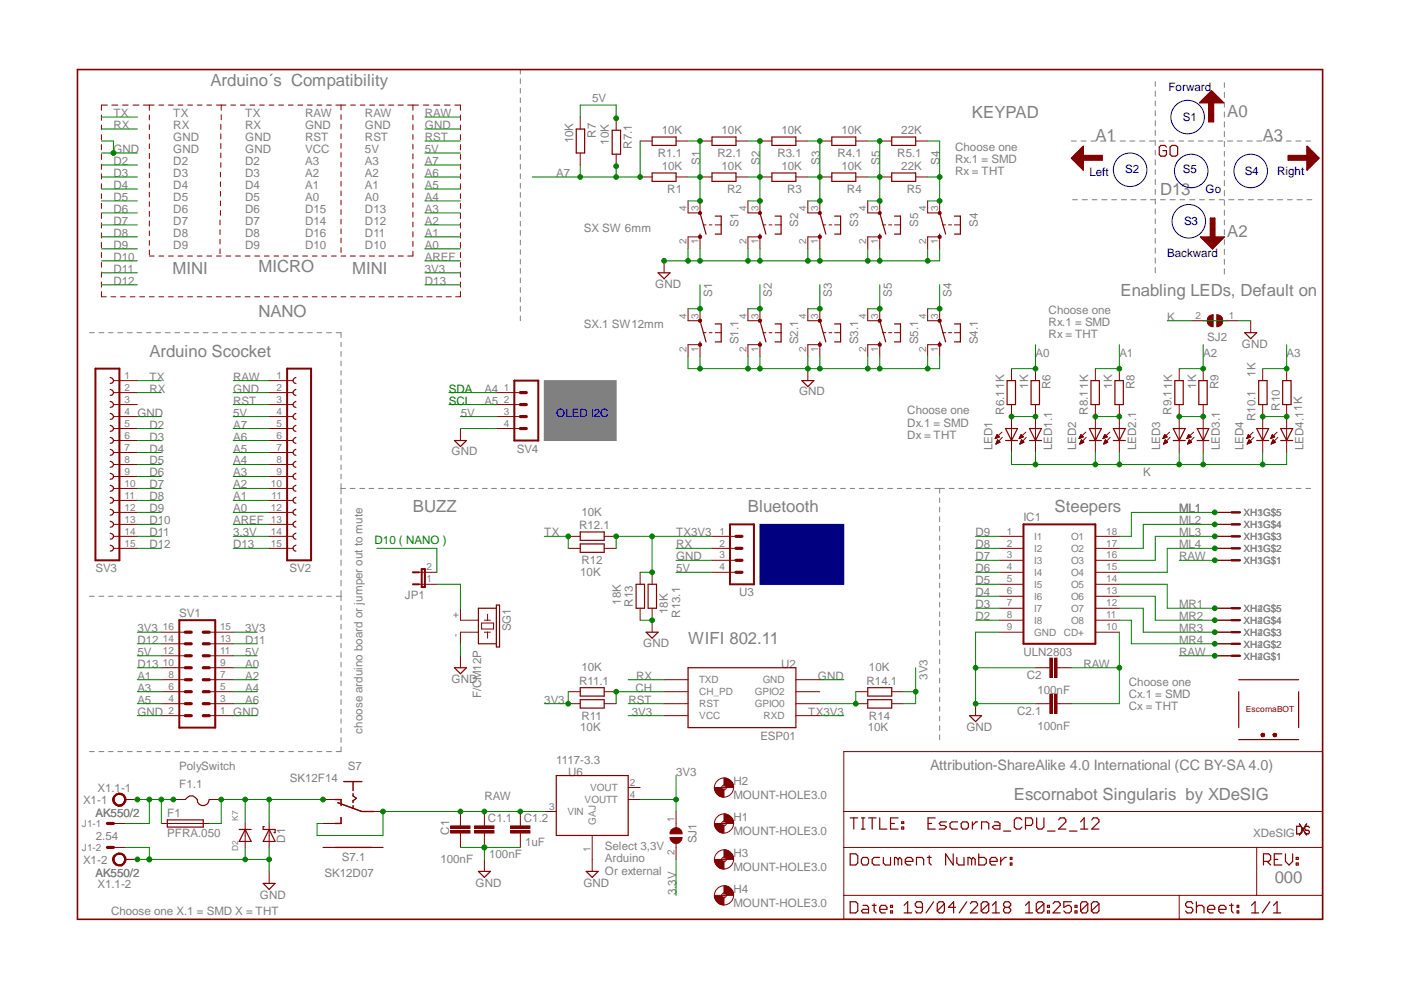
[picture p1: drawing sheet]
<svg xmlns="http://www.w3.org/2000/svg" width="297mm" height="210mm" viewBox="0 0 297 210" stroke-linecap="round" stroke-linejoin="round" font-family="sans-serif">
<defs><g id="words">
<g font-size="3.6" fill="#808080">
<text x="44.6" y="18.3">Arduino´s Compatibility</text>
<text x="206.1" y="25.1">KEYPAD</text>
<text x="232.2" y="29.9">A1</text>
<text x="260.2" y="24.8">A0</text>
<text x="267.7" y="29.9">A3</text>
<text x="246" y="41.3">D13</text>
<text x="260.2" y="50.2">A2</text>
<text x="36.6" y="58.1">MINI</text>
<text x="54.8" y="57.6">MICRO</text>
<text x="74.7" y="58.1">MINI</text>
<text x="237.6" y="62.7">Enabling LEDs, Default on</text>
<text x="54.8" y="67.2">NANO</text>
<text x="31.7" y="75.6">Arduino Scocket</text>
<text x="87.5" y="108.6">BUZZ</text>
<text x="158.6" y="108.6">Bluetooth</text>
<text x="223.6" y="108.6">Steepers</text>
<text x="145.9" y="136.6">WIFI 802.11</text>
<text x="215" y="169.5">Escornabot Singularis by XDeSIG</text>
<text x="270.3" y="187.3">000</text>
</g>
<text font-size="3" fill="#808080" x="197.2" y="163.2">Attribution-ShareAlike 4.0 International (CC BY-SA 4.0)</text>
<g font-size="2.5" fill="#808080">
<text x="125.6" y="21.6">5V</text>
<text x="24" y="27.4">RX</text>
<text x="24" y="24.8">TX</text>
<text x="36.7" y="24.8">TX</text>
<text x="36.7" y="27.4">RX</text>
<text x="36.7" y="29.9">GND</text>
<text x="52" y="24.8">TX</text>
<text x="52" y="27.4">RX</text>
<text x="52" y="29.9">GND</text>
<text x="64.7" y="24.8">RAW</text>
<text x="64.7" y="27.4">GND</text>
<text x="64.7" y="29.9">RST</text>
<text x="77.4" y="27.4">GND</text>
<text x="77.4" y="24.8">RAW</text>
<text x="77.4" y="29.9">RST</text>
<text x="90.1" y="27.4">GND</text>
<text x="90.1" y="24.8">RAW</text>
<text x="90.1" y="29.9">RST</text>
<text x="126.3" y="29.2" transform="rotate(-90 126.3 29.2)">R7</text>
<text x="140.3" y="28.4">10K</text>
<text x="153" y="28.4">10K</text>
<text x="165.7" y="28.4">10K</text>
<text x="178.4" y="28.4">10K</text>
<text x="191.1" y="28.4">22K</text>
<text x="24" y="32.4">GND</text>
<text x="24" y="35">D2</text>
<text x="36.7" y="32.4">GND</text>
<text x="36.7" y="35">D2</text>
<text x="52" y="32.4">GND</text>
<text x="52" y="35">D2</text>
<text x="64.7" y="32.4">VCC</text>
<text x="64.7" y="35">A3</text>
<text x="77.4" y="32.4">5V</text>
<text x="77.4" y="35">A3</text>
<text x="90.1" y="35">A7</text>
<text x="90.1" y="32.4">5V</text>
<text x="121.5" y="30.4" transform="rotate(-90 121.5 30.4)">10K</text>
<text x="129.1" y="30.7" transform="rotate(-90 129.1 30.7)">10K</text>
<text x="133.9" y="31.5" transform="rotate(-90 133.9 31.5)">R7.1</text>
<text x="139.4" y="33.2">R1.1</text>
<text x="140.3" y="36">10K</text>
<text x="148.4" y="35" transform="rotate(-90 148.4 35)">S1</text>
<text x="152.1" y="33.2">R2.1</text>
<text x="153" y="36">10K</text>
<text x="161.1" y="35" transform="rotate(-90 161.1 35)">S2</text>
<text x="164.8" y="33.2">R3.1</text>
<text x="165.7" y="36">10K</text>
<text x="173.8" y="35" transform="rotate(-90 173.8 35)">S3</text>
<text x="177.5" y="33.2">R4.1</text>
<text x="178.4" y="36">10K</text>
<text x="186.5" y="35" transform="rotate(-90 186.5 35)">S5</text>
<text x="190.2" y="33.2">R5.1</text>
<text x="191.1" y="36">22K</text>
<text x="199.2" y="35" transform="rotate(-90 199.2 35)">S4</text>
<text x="202.5" y="31.9">Choose one</text>
<text x="202.5" y="34.6">Rx.1 = SMD</text>
<text x="24" y="40.1">D4</text>
<text x="24" y="37.5">D3</text>
<text x="36.7" y="37.5">D3</text>
<text x="36.7" y="40.1">D4</text>
<text x="52" y="37.5">D3</text>
<text x="52" y="40.1">D4</text>
<text x="64.7" y="37.5">A2</text>
<text x="64.7" y="40.1">A1</text>
<text x="77.4" y="37.5">A2</text>
<text x="77.4" y="40.1">A1</text>
<text x="90.1" y="37.5">A6</text>
<text x="90.1" y="40.1">A5</text>
<text x="117.9" y="37.5">A7</text>
<text x="141.5" y="40.8">R1</text>
<text x="154.2" y="40.8">R2</text>
<text x="166.9" y="40.8">R3</text>
<text x="179.6" y="40.8">R4</text>
<text x="192.3" y="40.8">R5</text>
<text x="202.5" y="37.2">Rx = THT</text>
<text x="24" y="47.7">D7</text>
<text x="24" y="45.1">D6</text>
<text x="24" y="42.6">D5</text>
<text x="36.7" y="42.6">D5</text>
<text x="36.7" y="45.1">D6</text>
<text x="36.7" y="47.7">D7</text>
<text x="52" y="42.6">D5</text>
<text x="52" y="45.1">D6</text>
<text x="52" y="47.7">D7</text>
<text x="64.7" y="42.6">A0</text>
<text x="64.7" y="45.1">D15</text>
<text x="64.7" y="47.7">D14</text>
<text x="77.4" y="42.6">A0</text>
<text x="77.4" y="45.1">D13</text>
<text x="77.4" y="47.7">D12</text>
<text x="90.1" y="42.6">A4</text>
<text x="90.1" y="45.1">A3</text>
<text x="90.1" y="47.7">A2</text>
<text x="24" y="52.8">D9</text>
<text x="24" y="50.2">D8</text>
<text x="36.7" y="50.2">D8</text>
<text x="36.7" y="52.8">D9</text>
<text x="52" y="50.2">D8</text>
<text x="52" y="52.8">D9</text>
<text x="64.7" y="50.2">D16</text>
<text x="64.7" y="52.8">D10</text>
<text x="77.4" y="50.2">D11</text>
<text x="77.4" y="52.8">D10</text>
<text x="90.1" y="50.2">A1</text>
<text x="90.1" y="52.8">A0</text>
<text x="123.8" y="49.2">SX SW 6mm</text>
<text x="156.5" y="48.1" transform="rotate(-90 156.5 48.1)">S1</text>
<text x="169.2" y="48.1" transform="rotate(-90 169.2 48.1)">S2</text>
<text x="181.9" y="48.1" transform="rotate(-90 181.9 48.1)">S3</text>
<text x="194.6" y="48.1" transform="rotate(-90 194.6 48.1)">S5</text>
<text x="207.3" y="48.1" transform="rotate(-90 207.3 48.1)">S4</text>
<text x="24" y="55.3">D10</text>
<text x="24" y="57.8">D11</text>
<text x="90.1" y="57.8">3V3</text>
<text x="90.1" y="55.3">AREF</text>
<text x="24" y="60.4">D12</text>
<text x="90.1" y="60.4">D13</text>
<text x="138.9" y="61.1">GND</text>
<text x="151" y="62.9" transform="rotate(-90 151 62.9)">S1</text>
<text x="163.7" y="62.9" transform="rotate(-90 163.7 62.9)">S2</text>
<text x="176.4" y="62.9" transform="rotate(-90 176.4 62.9)">S3</text>
<text x="189.1" y="62.9" transform="rotate(-90 189.1 62.9)">S5</text>
<text x="201.8" y="62.9" transform="rotate(-90 201.8 62.9)">S4</text>
<text x="123.8" y="69.5">SX.1 SW12mm</text>
<text x="222.3" y="66.5">Choose one</text>
<text x="222.3" y="69.1">Rx.1 = SMD</text>
<text x="222.3" y="71.7">Rx = THT</text>
<text x="247.5" y="68">K</text>
<text x="156.5" y="73" transform="rotate(-90 156.5 73)">S1.1</text>
<text x="169.2" y="73" transform="rotate(-90 169.2 73)">S2.1</text>
<text x="181.9" y="73" transform="rotate(-90 181.9 73)">S3.1</text>
<text x="194.6" y="73" transform="rotate(-90 194.6 73)">S5.1</text>
<text x="207.3" y="73" transform="rotate(-90 207.3 73)">S4.1</text>
<text x="219.5" y="75.6">A0</text>
<text x="237.3" y="75.6">A1</text>
<text x="255.1" y="75.6">A2</text>
<text x="255.9" y="72.3">SJ2</text>
<text x="263.3" y="73.8">GND</text>
<text x="272.8" y="75.6">A3</text>
<text x="31.7" y="83.2">RX</text>
<text x="31.7" y="80.7">TX</text>
<text x="49.4" y="83.2">GND</text>
<text x="49.4" y="80.7">RAW</text>
<text x="102.7" y="83.2">A4</text>
<text x="169.4" y="83.8">GND</text>
<text x="218" y="82.4" transform="rotate(-90 218 82.4)">1K</text>
<text x="222.8" y="82.6" transform="rotate(-90 222.8 82.6)">R6</text>
<text x="235.8" y="82.4" transform="rotate(-90 235.8 82.4)">1K</text>
<text x="240.5" y="82.6" transform="rotate(-90 240.5 82.6)">R8</text>
<text x="253.6" y="82.4" transform="rotate(-90 253.6 82.4)">1K</text>
<text x="258.3" y="82.6" transform="rotate(-90 258.3 82.6)">R9</text>
<text x="266.2" y="79.9" transform="rotate(-90 266.2 79.9)">1K</text>
<text x="29.1" y="88.3">GND</text>
<text x="49.4" y="85.8">RST</text>
<text x="49.4" y="88.3">5V</text>
<text x="97.7" y="88.3">5V</text>
<text x="102.7" y="85.8">A5</text>
<text x="192.4" y="87.8">Choose one</text>
<text x="212.9" y="87.9" transform="rotate(-90 212.9 87.9)">R6.11K</text>
<text x="230.6" y="87.9" transform="rotate(-90 230.6 87.9)">R8.11K</text>
<text x="248.4" y="87.9" transform="rotate(-90 248.4 87.9)">R9.11K</text>
<text x="266.2" y="89.3" transform="rotate(-90 266.2 89.3)">R10.1</text>
<text x="271.4" y="87.1" transform="rotate(-90 271.4 87.1)">R10</text>
<text x="31.7" y="95.9">D4</text>
<text x="31.7" y="93.4">D3</text>
<text x="31.7" y="90.9">D2</text>
<text x="49.4" y="93.4">A6</text>
<text x="49.4" y="90.9">A7</text>
<text x="49.4" y="95.9">A5</text>
<text x="109.6" y="95.9">SV4</text>
<text x="192.4" y="90.4">Dx.1 = SMD</text>
<text x="192.4" y="93.1">Dx = THT</text>
<text x="210.4" y="95.4" transform="rotate(-90 210.4 95.4)">LED1</text>
<text x="223.1" y="95.4" transform="rotate(-90 223.1 95.4)">LED1.1</text>
<text x="228.2" y="95.4" transform="rotate(-90 228.2 95.4)">LED2</text>
<text x="240.9" y="95.4" transform="rotate(-90 240.9 95.4)">LED2.1</text>
<text x="246" y="95.4" transform="rotate(-90 246 95.4)">LED3</text>
<text x="258.7" y="95.4" transform="rotate(-90 258.7 95.4)">LED3.1</text>
<text x="263.7" y="95.4" transform="rotate(-90 263.7 95.4)">LED4</text>
<text x="276.4" y="95.4" transform="rotate(-90 276.4 95.4)">LED4.11K</text>
<text x="31.7" y="101">D6</text>
<text x="31.7" y="98.5">D5</text>
<text x="49.4" y="98.5">A4</text>
<text x="49.4" y="101">A3</text>
<text x="95.8" y="96.5">GND</text>
<text x="242.4" y="101">K</text>
<text x="31.7" y="103.6">D7</text>
<text x="31.7" y="106.1">D8</text>
<text x="49.4" y="103.6">A2</text>
<text x="49.4" y="106.1">A1</text>
<text x="31.7" y="111.2">D10</text>
<text x="31.7" y="113.7">D11</text>
<text x="31.7" y="108.6">D9</text>
<text x="49.4" y="108.6">A0</text>
<text x="49.4" y="111.2">AREF</text>
<text x="49.4" y="113.7">3.3V</text>
<text x="115.4" y="113.7">TX</text>
<text x="122.8" y="112.2">R12.1</text>
<text x="123.3" y="109.4">10K</text>
<text x="143.3" y="113.7">TX3V3</text>
<text x="206.8" y="113.7">D9</text>
<text x="217" y="110.4">IC1</text>
<text x="250" y="113.7">ML3</text>
<text x="250" y="111.2">ML2</text>
<text x="250" y="108.6">ML1</text>
<text x="31.7" y="116.3">D12</text>
<text x="49.4" y="116.3">D13</text>
<text x="123.3" y="119.6">R12</text>
<text x="143.3" y="118.8">GND</text>
<text x="143.3" y="116.3">RX</text>
<text x="206.8" y="118.8">D7</text>
<text x="206.8" y="116.3">D8</text>
<text x="250" y="116.3">ML4</text>
<text x="250" y="118.8">RAW</text>
<text x="20.2" y="121.3">SV3</text>
<text x="61.4" y="121.3">SV2</text>
<text x="123" y="122.1">10K</text>
<text x="143.3" y="121.3">5V</text>
<text x="206.8" y="121.3">D6</text>
<text x="206.8" y="123.9">D5</text>
<text x="38" y="130.7">SV1</text>
<text x="85.9" y="126.9">JP1</text>
<text x="131.7" y="128.2" transform="rotate(-90 131.7 128.2)">18K</text>
<text x="134.2" y="128.6" transform="rotate(-90 134.2 128.6)">R13</text>
<text x="141.6" y="130.2" transform="rotate(-90 141.6 130.2)">18K</text>
<text x="144.2" y="131" transform="rotate(-90 144.2 131)">R13.1</text>
<text x="156.7" y="126.4">U3</text>
<text x="206.8" y="126.4">D4</text>
<text x="206.8" y="129">D3</text>
<text x="206.8" y="131.5">D2</text>
<text x="250" y="129">MR1</text>
<text x="250" y="131.5">MR2</text>
<text x="29.1" y="136.6">D12</text>
<text x="29.1" y="134">3V3</text>
<text x="52" y="136.6">D11</text>
<text x="52" y="134">3V3</text>
<text x="108.3" y="133.9" transform="rotate(-90 108.3 133.9)">SG1</text>
<text x="136.4" y="137.2">GND</text>
<text x="250" y="134">MR3</text>
<text x="250" y="136.6">MR4</text>
<text x="29.1" y="141.6">D13</text>
<text x="29.1" y="139.1">5V</text>
<text x="52" y="141.6">A0</text>
<text x="52" y="139.1">5V</text>
<text x="123.3" y="142.3">10K</text>
<text x="165.6" y="141.6">U2</text>
<text x="184.2" y="142.3">10K</text>
<text x="217" y="139.1">ULN2803</text>
<text x="229.7" y="141.6">RAW</text>
<text x="250" y="139.1">RAW</text>
<text x="29.1" y="149.2">A5</text>
<text x="29.1" y="146.7">A3</text>
<text x="29.1" y="144.1">A1</text>
<text x="52" y="149.2">A6</text>
<text x="52" y="146.7">A4</text>
<text x="52" y="144.1">A2</text>
<text x="95.8" y="144.8">GND</text>
<text x="102" y="148.1" transform="rotate(-90 102 148.1)">F/CM12P</text>
<text x="115.4" y="149.2">3V3</text>
<text x="122.8" y="145.2">R11.1</text>
<text x="133.3" y="149.2">RST</text>
<text x="134.7" y="146.7">CH</text>
<text x="134.9" y="144.1">RX</text>
<text x="173.4" y="144.1">GND</text>
<text x="183.7" y="145.2">R14.1</text>
<text x="196.7" y="144.1" transform="rotate(-90 196.7 144.1)">3V3</text>
<text x="217.7" y="144">C2</text>
<text x="220" y="147.1">100nF</text>
<text x="239.4" y="145.4">Choose one</text>
<text x="239.4" y="148">Cx.1 = SMD</text>
<text x="29.1" y="151.7">GND</text>
<text x="49.4" y="151.7">GND</text>
<text x="76.9" y="155.5" transform="rotate(-90 76.9 155.5)">choose arduino board or jumper out to mute</text>
<text x="123" y="155">10K</text>
<text x="123.3" y="152.6">R11</text>
<text x="133.9" y="151.7">3V3</text>
<text x="171.4" y="151.7">TX3V3</text>
<text x="184" y="155">10K</text>
<text x="184.2" y="152.6">R14</text>
<text x="204.9" y="155">GND</text>
<text x="215.6" y="151.7">C2.1</text>
<text x="220" y="154.7">100nF</text>
<text x="239.4" y="150.6">Cx = THT</text>
<text x="117.9" y="161.9">1117-3.3</text>
<text x="161.2" y="156.8">ESP01</text>
<text x="20.7" y="167.9">X1.1-1</text>
<text x="38" y="163.2">PolySwitch</text>
<text x="38" y="167">F1.1</text>
<text x="61.5" y="165.7">SK12F14</text>
<text x="73.7" y="163.2">S7</text>
<text x="120.5" y="164.4">U6</text>
<text x="143.3" y="164.4">3V3</text>
<text x="155.5" y="166.4">H2</text>
<text x="17.6" y="170.4">X1-1</text>
<text x="20.2" y="173.2">AK550/2</text>
<text x="35.5" y="173.2">F1</text>
<text x="102.7" y="169.5">RAW</text>
<text x="155.5" y="169.4">MOUNT-HOLE3.0</text>
<text x="20.3" y="178.1">2.54</text>
<text x="35.5" y="177.6">PFRA.050</text>
<text x="60.5" y="178.7" transform="rotate(-90 60.5 178.7)">D1</text>
<text x="95.2" y="177" transform="rotate(-90 95.2 177)">C1</text>
<text x="103.5" y="174.3">C1.1</text>
<text x="111.1" y="174.3">C1.2</text>
<text x="111.3" y="179.3">1uF</text>
<text x="147.7" y="178.8" transform="rotate(-90 147.7 178.8)">SJ1</text>
<text x="155.5" y="177.1">MOUNT-HOLE3.0</text>
<text x="155.5" y="174">H1</text>
<text x="265.7" y="177.4">XDeSIG</text>
<text x="17.6" y="183.1">X1-2</text>
<text x="20.2" y="185.9">AK550/2</text>
<text x="72.5" y="182.5">S7.1</text>
<text x="93.4" y="182.9">100nF</text>
<text x="103.7" y="181.9">100nF</text>
<text x="128.3" y="180.2">Select 3,3V</text>
<text x="128.3" y="182.8">Arduino</text>
<text x="128.3" y="185.4">Or external</text>
<text x="155.5" y="184.7">MOUNT-HOLE3.0</text>
<text x="155.5" y="181.6">H3</text>
<text x="20.7" y="188.2">X1.1-2</text>
<text x="55.1" y="190.5">GND</text>
<text x="68.8" y="186">SK12D07</text>
<text x="100.8" y="188">GND</text>
<text x="123.7" y="188">GND</text>
<text x="143.3" y="189.8" transform="rotate(-90 143.3 189.8)">3.3V</text>
<text x="155.5" y="189.2">H4</text>
<text x="23.5" y="193.9">Choose one X.1 = SMD X = THT</text>
<text x="155.5" y="192.3">MOUNT-HOLE3.0</text>
</g>
<g font-size="2.5" fill="#000080">
<text x="247.7" y="19.3">Forward</text>
<text x="250.8" y="25.6">S1</text>
<text x="231" y="37.3">Left</text>
<text x="238.6" y="36.8">S2</text>
<text x="250.8" y="36.8">S5</text>
<text x="255.6" y="40.8">Go</text>
<text x="263.9" y="37">S4</text>
<text x="270.8" y="37">Right</text>
<text x="251" y="47.7">S3</text>
<text x="247.5" y="54.5">Backward</text>
</g>
<g font-size="2.5" fill="#008000">
<text x="95.2" y="83.2">SDA</text>
<text x="95.2" y="85.8">SCL</text>
<text x="79.4" y="115.2">D10 ( NANO )</text>
</g>
<text font-size="2.5" fill="#00f" x="117.9" y="88.3">OLED I2C</text>
<g font-size="2.1" fill="#808080">
<text x="145.5" y="44.8" transform="rotate(-90 145.5 44.8)">4</text>
<text x="148.1" y="44.8" transform="rotate(-90 148.1 44.8)">3</text>
<text x="158.2" y="44.8" transform="rotate(-90 158.2 44.8)">4</text>
<text x="160.8" y="44.8" transform="rotate(-90 160.8 44.8)">3</text>
<text x="170.9" y="44.8" transform="rotate(-90 170.9 44.8)">4</text>
<text x="173.5" y="44.8" transform="rotate(-90 173.5 44.8)">3</text>
<text x="183.6" y="44.8" transform="rotate(-90 183.6 44.8)">4</text>
<text x="186.2" y="44.8" transform="rotate(-90 186.2 44.8)">3</text>
<text x="196.3" y="44.8" transform="rotate(-90 196.3 44.8)">4</text>
<text x="198.9" y="44.8" transform="rotate(-90 198.9 44.8)">3</text>
<text x="145.5" y="51.7" transform="rotate(-90 145.5 51.7)">2</text>
<text x="148.1" y="51.7" transform="rotate(-90 148.1 51.7)">1</text>
<text x="158.2" y="51.7" transform="rotate(-90 158.2 51.7)">2</text>
<text x="160.8" y="51.7" transform="rotate(-90 160.8 51.7)">1</text>
<text x="170.9" y="51.7" transform="rotate(-90 170.9 51.7)">2</text>
<text x="173.5" y="51.7" transform="rotate(-90 173.5 51.7)">1</text>
<text x="183.6" y="51.7" transform="rotate(-90 183.6 51.7)">2</text>
<text x="186.2" y="51.7" transform="rotate(-90 186.2 51.7)">1</text>
<text x="196.3" y="51.7" transform="rotate(-90 196.3 51.7)">2</text>
<text x="198.9" y="51.7" transform="rotate(-90 198.9 51.7)">1</text>
<text x="145.5" y="67.7" transform="rotate(-90 145.5 67.7)">4</text>
<text x="148.1" y="67.7" transform="rotate(-90 148.1 67.7)">3</text>
<text x="158.2" y="67.7" transform="rotate(-90 158.2 67.7)">4</text>
<text x="160.8" y="67.7" transform="rotate(-90 160.8 67.7)">3</text>
<text x="170.9" y="67.7" transform="rotate(-90 170.9 67.7)">4</text>
<text x="173.5" y="67.7" transform="rotate(-90 173.5 67.7)">3</text>
<text x="183.6" y="67.7" transform="rotate(-90 183.6 67.7)">4</text>
<text x="186.2" y="67.7" transform="rotate(-90 186.2 67.7)">3</text>
<text x="196.3" y="67.7" transform="rotate(-90 196.3 67.7)">4</text>
<text x="198.9" y="67.7" transform="rotate(-90 198.9 67.7)">3</text>
<text x="253.5" y="67.7">2</text>
<text x="260.5" y="67.7">1</text>
<text x="145.5" y="74.6" transform="rotate(-90 145.5 74.6)">2</text>
<text x="148.1" y="74.6" transform="rotate(-90 148.1 74.6)">1</text>
<text x="158.2" y="74.6" transform="rotate(-90 158.2 74.6)">2</text>
<text x="160.8" y="74.6" transform="rotate(-90 160.8 74.6)">1</text>
<text x="170.9" y="74.6" transform="rotate(-90 170.9 74.6)">2</text>
<text x="173.5" y="74.6" transform="rotate(-90 173.5 74.6)">1</text>
<text x="183.6" y="74.6" transform="rotate(-90 183.6 74.6)">2</text>
<text x="186.2" y="74.6" transform="rotate(-90 186.2 74.6)">1</text>
<text x="196.3" y="74.6" transform="rotate(-90 196.3 74.6)">2</text>
<text x="198.9" y="74.6" transform="rotate(-90 198.9 74.6)">1</text>
<text x="26.4" y="80.4">1</text>
<text x="26.4" y="82.9">2</text>
<text x="58.6" y="80.4">1</text>
<text x="58.6" y="82.9">2</text>
<text x="106.8" y="82.9">1</text>
<text x="26.4" y="85.4">3</text>
<text x="26.4" y="88">4</text>
<text x="58.6" y="85.4">3</text>
<text x="58.6" y="88">4</text>
<text x="106.8" y="85.4">2</text>
<text x="106.8" y="88">3</text>
<text x="26.4" y="90.5">5</text>
<text x="26.4" y="93.1">6</text>
<text x="26.4" y="95.6">7</text>
<text x="58.6" y="90.5">5</text>
<text x="58.6" y="93.1">6</text>
<text x="58.6" y="95.6">7</text>
<text x="106.8" y="90.5">4</text>
<text x="26.4" y="98.1">8</text>
<text x="26.4" y="100.7">9</text>
<text x="58.6" y="98.1">8</text>
<text x="58.6" y="100.7">9</text>
<text x="26.4" y="103.2">10</text>
<text x="26.4" y="105.8">11</text>
<text x="57.4" y="103.2">10</text>
<text x="57.6" y="105.8">11</text>
<text x="26.4" y="108.3">12</text>
<text x="26.4" y="110.8">13</text>
<text x="26.4" y="113.4">14</text>
<text x="57.4" y="108.3">12</text>
<text x="57.4" y="110.8">13</text>
<text x="57.4" y="113.4">14</text>
<text x="152.6" y="113.4">1</text>
<text x="213.4" y="113.4">1</text>
<text x="234.5" y="113.4">18</text>
<text x="263.7" y="111.9">XH1G$4</text>
<text x="263.7" y="109.4">XH1G$5</text>
<text x="263.7" y="111.9">XH3G$4</text>
<text x="263.7" y="109.4">XH3G$5</text>
<text x="26.4" y="115.9">15</text>
<text x="57.4" y="115.9">15</text>
<text x="152.6" y="115.9">2</text>
<text x="152.6" y="118.4">3</text>
<text x="213.4" y="115.9">2</text>
<text x="213.4" y="118.4">3</text>
<text x="219.3" y="114.5">I1</text>
<text x="219.3" y="117">I2</text>
<text x="219.3" y="119.6">I3</text>
<text x="227.1" y="114.5">O1</text>
<text x="227.1" y="117">O2</text>
<text x="227.1" y="119.6">O3</text>
<text x="234.5" y="115.9">17</text>
<text x="234.5" y="118.4">16</text>
<text x="263.7" y="119.6">XH1G$1</text>
<text x="263.7" y="117">XH1G$2</text>
<text x="263.7" y="114.5">XH1G$3</text>
<text x="263.7" y="119.6">XH3G$1</text>
<text x="263.7" y="117">XH3G$2</text>
<text x="263.7" y="114.5">XH3G$3</text>
<text x="90.4" y="123.5">1</text>
<text x="90.4" y="120.9">2</text>
<text x="152.6" y="120.9">4</text>
<text x="213.4" y="120.9">4</text>
<text x="213.4" y="123.5">5</text>
<text x="213.4" y="126">6</text>
<text x="219.3" y="122.1">I4</text>
<text x="219.3" y="124.6">I5</text>
<text x="227.1" y="122.1">O4</text>
<text x="227.1" y="124.6">O5</text>
<text x="234.5" y="120.9">15</text>
<text x="234.5" y="123.5">14</text>
<text x="234.5" y="126">13</text>
<text x="97.3" y="131.1" transform="rotate(-90 97.3 131.1)">+</text>
<text x="213.4" y="128.5">7</text>
<text x="213.4" y="131.1">8</text>
<text x="219.3" y="127.2">I6</text>
<text x="219.3" y="129.7">I7</text>
<text x="227.1" y="127.2">O6</text>
<text x="227.1" y="129.7">O7</text>
<text x="234.5" y="131.1">11</text>
<text x="234.5" y="128.5">12</text>
<text x="263.7" y="129.7">XH2G$5</text>
<text x="263.7" y="129.7">XH4G$5</text>
<text x="34.5" y="136.2">14</text>
<text x="34.5" y="133.6">16</text>
<text x="46.7" y="136.2">13</text>
<text x="46.7" y="133.6">15</text>
<text x="97.3" y="135.1" transform="rotate(-90 97.3 135.1)">-</text>
<text x="213.4" y="133.6">9</text>
<text x="219.3" y="132.3">I8</text>
<text x="219.3" y="134.8">GND</text>
<text x="225.6" y="134.8">CD+</text>
<text x="227.1" y="132.3">O8</text>
<text x="234.5" y="133.6">10</text>
<text x="263.7" y="137.3">XH2G$2</text>
<text x="263.7" y="134.8">XH2G$3</text>
<text x="263.7" y="132.3">XH2G$4</text>
<text x="263.7" y="137.3">XH4G$2</text>
<text x="263.7" y="134.8">XH4G$3</text>
<text x="263.7" y="132.3">XH4G$4</text>
<text x="34.5" y="141.2">10</text>
<text x="34.5" y="138.7">12</text>
<text x="35.7" y="143.8">8</text>
<text x="46.7" y="143.8">7</text>
<text x="46.7" y="141.2">9</text>
<text x="46.7" y="138.7">11</text>
<text x="263.7" y="139.9">XH2G$1</text>
<text x="263.7" y="139.9">XH4G$1</text>
<text x="35.7" y="148.9">4</text>
<text x="35.7" y="146.3">6</text>
<text x="46.7" y="148.9">3</text>
<text x="46.7" y="146.3">5</text>
<text x="148.3" y="144.9">TXD</text>
<text x="148.3" y="147.4">CH_PD</text>
<text x="148.3" y="150">RST</text>
<text x="160" y="147.4">GPIO2</text>
<text x="160" y="150">GPIO0</text>
<text x="161.7" y="144.9">GND</text>
<text x="35.7" y="151.4">2</text>
<text x="46.7" y="151.4">1</text>
<text x="148.3" y="152.5">VCC</text>
<text x="161.9" y="152.5">RXD</text>
<text x="125.1" y="167.7">VOUT</text>
<text x="133.5" y="166.6">2</text>
<text x="116.4" y="171.7">3</text>
<text x="120.3" y="172.8">VIN</text>
<text x="124" y="170.3">VOUTT</text>
<text x="133.5" y="169.2">4</text>
<text x="17.4" y="175.4">J1-1</text>
<text x="126.3" y="174.9" transform="rotate(-90 126.3 174.9)">GAJ</text>
<text x="143" y="174.3" transform="rotate(-90 143 174.3)">1</text>
<text x="17.4" y="180.4">J1-2</text>
<text x="125.2" y="180.7" transform="rotate(-90 125.2 180.7)">1</text>
<text x="143" y="181.2" transform="rotate(-90 143 181.2)">2</text>
</g>
<text font-size="1.8" fill="#800000" x="264.2" y="151">EscornaBOT</text>
<g font-size="1.8" fill="#808080">
<text x="50.5" y="174.1" transform="rotate(-90 50.5 174.1)">K7</text>
<text x="50.5" y="180.4" transform="rotate(-90 50.5 180.4)">D2</text>
</g>
</g></defs>
<g fill="none" stroke="#808080" stroke-width=".21">
<path d="M244.9 17.3v1M244.9 19.3v1.1M259.6 17.5v1.1M259.6 19.6v1.1M227.2 29.9h1M229.2 29.9h1.1M231.3 29.9h1M233.3 29.9h1.1M235.5 29.9h1M237.5 29.9h1.1M239.5 29.9h1.1M241.6 29.9h1.1"/>
<path d="M243.7 29.9h1.1M244.9 21.4v1.1M244.9 23.5v1.1M244.9 25.6v1.1M244.9 27.6v1.1M244.9 29.7v1.1M244.9 31.8v1.1M244.9 33.9v1.1M244.9 36v1M244.9 38v1.1M245.8 29.9h1M247.8 29.9h1.1"/>
<path d="M249.9 29.9h1.1M252 29.9h1.1M254.1 29.9h1M256.1 29.9h1.1M258.2 29.9h1M259.6 21.7v1M259.6 23.7v1.1M259.6 25.8v1.1M259.6 27.9v1.1M259.6 30v1.1M259.6 32.1v1M259.6 34.1v1.1"/>
<path d="M259.6 36.3v1M259.6 38.3v1.1M260.3 29.9h1.1M262.3 29.9h1.1M264.4 29.9h1.1M266.4 29.9h1.1M268.6 29.9h1.1M270.6 29.9h1.1M272.7 29.9h1M274.7 29.9h1.1M276.9 29.9h1M227.4 42.3h1"/>
<path d="M229.4 42.3h1.1M231.6 42.3h1M233.6 42.3h1.1M235.7 42.3h1M237.7 42.3h1.1M239.8 42.3h1.1M241.9 42.3h1.1M243.9 42.3h1.1M244.9 40.1v1.1M244.9 42.2v1.1M244.9 44.3v1.1M244.9 46.4v1"/>
<path d="M244.9 48.4v1.1M244.9 50.6v1M244.9 52.6v1.1M244.9 54.7v1.1M244.9 56.7v1.1M246 42.3h1.1M248.1 42.3h1.1M250.2 42.3h1M252.2 42.3h1.1M254.3 42.3h1.1M256.4 42.3h1.1M258.5 42.3h1"/>
<path d="M259.6 40.4v1.1M259.6 42.4v1.1M259.6 44.5v1.1M259.6 46.7v1M259.6 48.7v1.1M259.6 50.8v1M259.6 52.8v1.1M259.6 55v1.1M259.6 57v1.1M260.5 42.3h1.1M262.6 42.3h1.1M264.7 42.3h1.1"/>
<path d="M266.7 42.3h1.1M268.8 42.3h1.1M270.8 42.3h1.1M273 42.3h1M275 42.3h1.1M277.1 42.3h1"/>
</g>
<path d="M115.4 80.7h15.2v12.7h-15.2z" fill-rule="evenodd" fill="#808080"/>
<g fill="none" stroke="#808080" stroke-width=".21">
<path d="M110.3 14.7v1M110.3 16.7v1M110.3 18.7v1M110.3 20.8v1M110.3 22.8v1M110.3 24.7v1.1M110.3 26.8v1M110.3 28.8v1M110.3 30.8v1M110.3 32.8v1M110.3 34.8v1M110.3 36.8v1.1"/>
<path d="M110.3 38.9v1M110.3 40.8v1M110.3 42.9v1M110.3 44.9v1M110.3 46.9v1M110.3 48.9v1M110.3 50.9v1M110.3 52.9v1M110.3 55v1M110.3 56.9v1M110.3 58.9v1.1M19 70.5h1"/>
<path d="M21 70.5h1M23 70.5h1M25 70.5h1M27 70.5h1M29 70.5h1.1M31.1 70.5h.9M33 70.5h1M35.1 70.5h1M37.1 70.5h1M39.1 70.5h1M41.1 70.5h1M43.1 70.5h1"/>
<path d="M45.1 70.5h1M47.2 70.5h1M49.1 70.5h1M51.1 70.5h1.1M53.2 70.5h1M55.2 70.5h1M57.1 70.5h1.1M59.2 70.5h1M61.2 70.5h1M63.2 70.5h1.1M65.2 70.5h1M67.2 70.5h1"/>
<path d="M69.3 70.5h1M71.3 70.5h1v1.1M72.3 72.6v.9M72.3 74.5v1M72.3 76.6v1M72.3 78.6v.9M110.3 61v1M110.3 63v1M110.3 65v1M110.3 67v1M72.3 80.5v1M72.3 82.6v1"/>
<path d="M72.3 84.5v1M72.3 86.5v1.1M72.3 88.6v.9M72.3 90.5v1M72.3 92.6v1M72.3 94.5v1M72.3 96.5v1.1M72.3 98.6v1M115.4 80.7h15.2v12.7h-15.2zM72.3 103.6h.9M72.3 100.5v1M72.3 102.5v2.2"/>
<path d="M72.3 105.7v1.2M72.3 107.9v1.2M72.3 110.1v1.1M72.3 112.2v1.2M72.3 114.4v1.2M72.3 116.5v1.2M72.3 118.7v1.2M74.3 103.6h1M76.3 103.6h1M78.2 103.6h1M80.3 103.6h1M82.3 103.6h1"/>
<path d="M84.2 103.6h1.1M86.3 103.6h1M88.3 103.6h.9M90.3 103.6h1M92.3 103.6h1M94.2 103.6h1M96.3 103.6h1M98.3 103.6h.9M100.2 103.6h1.1M102.3 103.6h1M104.2 103.6h1M106.3 103.6h1"/>
<path d="M108.3 103.6h.9M110.2 103.6h1.1M112.3 103.6h1M114.2 103.6h1M116.2 103.6h1.1M118.3 103.6h.9M120.2 103.6h1M122.3 103.6h1M124.2 103.6h1M126.2 103.6h1.1M128.3 103.6h1M130.2 103.6h1"/>
<path d="M132.2 103.6h1.1M134.3 103.6h.9M136.2 103.6h1M138.3 103.6h1M140.2 103.6h1M142.2 103.6h1.1M144.3 103.6h.9M146.2 103.6h1M148.3 103.6h1M150.2 103.6h1M152.2 103.6h1M154.3 103.6h.9"/>
<path d="M156.2 103.6h1M158.2 103.6h1.1M160.2 103.6h1M162.2 103.6h1M164.3 103.6h.9M166.2 103.6h1M168.2 103.6h1M170.3 103.6h.9M172.2 103.6h1M174.2 103.6h1.1M176.2 103.6h1M178.2 103.6h1"/>
<path d="M180.3 103.6h.9M182.2 103.6h1M184.2 103.6h1.1M186.2 103.6h1M188.2 103.6h1M190.2 103.6h1M192.2 103.6h1M194.2 103.6h1M196.2 103.6h1M198.2 103.6h2M199.2 103.6v1M199.2 105.6v.9"/>
<path d="M199.2 107.5v1.1M199.2 109.6v1M199.2 111.6v1M199.2 113.6v1M199.2 115.6v1M199.2 117.6v1M199.2 119.6v1.1M201.3 103.6h1M203.3 103.6h1M205.3 103.6h1.1M207.3 103.6h1.1M209.5 103.6h1"/>
<path d="M211.5 103.6h1M213.5 103.6h1M215.6 103.6h1M217.6 103.6h1M219.6 103.6h1.1M221.7 103.6h1.1M223.7 103.6h1.1M225.8 103.6h1M227.8 103.6h1.1M229.9 103.6h1M231.9 103.6h1M233.9 103.6h1.1"/>
<path d="M236 103.6h1.1M238 103.6h1.1M240.1 103.6h1M242.1 103.6h1.1M244.2 103.6h1M246.2 103.6h1M248.2 103.6h1.1M250.3 103.6h1.1M252.3 103.6h1.1M254.4 103.6h1M256.5 103.6h1M258.5 103.6h1"/>
<path d="M260.5 103.6h1M262.6 103.6h1M264.6 103.6h1.1M266.6 103.6h1.1M268.6 103.6h1.1M270.8 103.6h1M272.8 103.6h1M274.8 103.6h1M276.9 103.6h1M19 126.4h1M21 126.4h1M23 126.4h1"/>
<path d="M25 126.4h1M27 126.4h1M29 126.4h1.1M31.1 126.4h.9M33 126.4h1M35.1 126.4h1M37.1 126.4h1M39.1 126.4h1M41.1 126.4h1M43.1 126.4h1M45.1 126.4h1M47.2 126.4h1"/>
<path d="M49.1 126.4h1M51.1 126.4h1.1M53.2 126.4h1M55.2 126.4h1M57.1 126.4h1.1M59.2 126.4h1M61.2 126.4h1M63.2 126.4h1.1M65.2 126.4h1M67.2 126.4h1M69.3 126.4h1M71.3 126.4h1"/>
<path d="M72.3 120.9v1.1M72.3 123v1.2M72.3 125.2v2.2M72.3 128.4v1M72.3 130.4v1M72.3 132.3v1.1M72.3 134.4v1M72.3 136.4v.9M72.3 138.4v1M199.2 121.7v1M199.2 123.6v1M199.2 125.7v1"/>
<path d="M199.2 127.7v1M199.2 129.7v1M199.2 131.7v1M199.2 133.7v1M199.2 135.7v1.1M199.2 137.8v1M199.2 139.7v1M19 159.4h1M21 159.4h1M23 159.4h1M25 159.4h1M27 159.4h1"/>
<path d="M29 159.4h1.1M31.1 159.4h.9M33 159.4h1M35.1 159.4h1M37.1 159.4h1M39.1 159.4h1M41.1 159.4h1M43.1 159.4h1M45.1 159.4h1M47.2 159.4h1M49.1 159.4h1M51.1 159.4h1.1"/>
<path d="M53.2 159.4h1M55.2 159.4h1M57.1 159.4h1.1M59.2 159.4h1M61.2 159.4h1M63.2 159.4h1.1M65.2 159.4h1M67.2 159.4h1M69.3 159.4h1M72.3 158.3v1.1h-1M72.3 140.4v1M72.3 142.4v1"/>
<path d="M72.3 144.4v1M72.3 146.4v1M72.3 148.4v1M72.3 150.4v1M72.3 152.4v.9M72.3 154.4v1M72.3 156.4v1M199.2 141.7v1.1M199.2 143.8v1M199.2 145.8v1M199.2 147.8v1M199.2 149.8v1"/>
<path d="M199.2 151.8v1M199.2 153.9v1M199.2 155.8v1"/>
</g>
<g fill="none" stroke="#800000" stroke-width=".21">
<path d="M21.5 24.4v1.1M21.5 26.5v1M21.5 28.5v1.1M21.5 30.7v1.1M21.5 32.7v1.1M21.5 34.8v1.1M21.5 36.8v1.1M21.5 39v1.1M22.8 22.3h-1.3v1.1M23.7 22.3h1.3M26 22.3h1.2M28.2 22.3h1.3"/>
<path d="M30.4 22.3h2.3M31.7 22.3v1.1M31.7 24.4v1M31.7 26.4v1M31.7 28.5v1M31.7 30.5v1M31.7 32.5v1.1M31.7 34.6v1.1M31.7 36.7v1M31.7 38.7v1M33.7 22.3h1M35.7 22.3h1"/>
<path d="M37.8 22.3h1M39.8 22.3h1M41.8 22.3h1M43.9 22.3h1M45.9 22.3h2M46.7 36.5v1M46.7 38.5v1.1M46.8 26.3v1.1M46.8 28.4v1.1M46.8 30.4v1.1M46.8 32.4v1.1M46.8 34.5v1"/>
<path d="M46.9 22.3v1.1M46.9 24.3v1.1M48.9 22.3h1.1M51 22.3h1M53 22.3h1M55 22.3h1M57.1 22.3h1M59.1 22.3h1M61.1 22.3h1M63.2 22.3h1M65.2 22.3h1M67.2 22.3h1"/>
<path d="M69.3 22.3h1M71.2 22.3h2.1M72.3 22.3v1M72.3 24.3v1M72.3 26.3v1.1M72.3 28.4v1M72.3 30.4v1M72.3 32.4v1M72.3 34.4v1M72.3 36.4v1M72.3 38.5v1M74.3 22.3h1.1"/>
<path d="M76.4 22.3h1M78.4 22.3h1M80.4 22.3h1M82.4 22.3h1.1M84.4 22.3h1.1M86.4 22.3h2.3M87.5 22.3v1.1M87.5 24.4v1M87.5 26.4v1.1M87.5 28.5v1.1M87.5 30.6v1M87.5 32.6v1.1"/>
<path d="M87.5 34.7v1M87.5 36.8v1M87.5 38.8v1.1M89.7 22.3h1.2M91.9 22.3h1.3M94.2 22.3h1.2M96.4 22.3h1.2v1.1M97.6 24.4v1.1M97.6 26.5v1M97.6 28.5v1.1M97.6 30.7v1.1M97.6 32.7v1.1"/>
<path d="M97.6 34.8v1.1M97.6 36.8v1.1M97.6 39v1.1M21.5 41.1v1M21.5 43.1v1.1M21.5 45.2v1.1M21.5 47.3v1.1M21.5 49.4v1.1M21.5 51.4v1.1M21.5 53.5v1.1M21.5 55.6v1.1M21.5 57.7v1.1"/>
<path d="M21.5 59.8v1.1M31.7 40.7v1.1M31.7 42.8v1M31.7 44.8v1.1M31.7 46.8v1.1M31.7 49v1M31.7 51v1M31.7 53v1M31.7 54.3h1M33.7 54.3h1M35.7 54.3h1M37.8 54.3h1"/>
<path d="M39.8 54.3h1M41.8 54.3h1M43.9 54.3h1M45.9 54.3h1M46.7 46.7v1M46.7 48.7v1M46.7 50.7v1M46.7 52.8v1M46.7 40.6v1M46.7 42.6v1M46.7 44.6v1M47.9 54.3h1"/>
<path d="M50 54.3h1M52 54.3h1M54 54.3h1M56 54.3h1.1M58.1 54.3h1M60.1 54.3h1M62.1 54.3h1.1M64.2 54.3h1M66.2 54.3h1M68.2 54.3h1.1M70.3 54.3h1M72.3 40.5v1"/>
<path d="M72.3 42.4v1M72.3 44.5v1M72.3 46.5v1M72.3 48.5v1M72.3 50.5v1M72.3 52.5v1M72.3 54.3h1M74.3 54.3h1.1M76.3 54.3h1.1M78.3 54.3h1.1M80.3 54.3h1.1M82.4 54.3h1.1"/>
<path d="M84.4 54.3h1.1M87.5 40.9v1M87.5 42.9v1.1M87.5 45v1.1M87.5 47.1v1M87.5 49.1v1.1M87.5 51.2v1.1M87.5 53.3v1h-1.1M97.6 41.1v1M97.6 43.1v1.1M97.6 45.2v1.1M97.6 47.3v1.1"/>
<path d="M97.6 49.4v1.1M97.6 51.4v1.1M97.6 53.5v1.1M97.6 55.6v1.1M97.6 57.7v1.1M97.6 59.8v1.1M21.5 61.8v1.1h1M23.5 62.9h1.1M25.6 62.9h1M27.6 62.9h1M29.6 62.9h1M31.7 62.9h1"/>
<path d="M33.7 62.9h1M35.7 62.9h1M37.8 62.9h1M39.8 62.9h1M41.8 62.9h1M43.9 62.9h1M45.9 62.9h1M47.9 62.9h1M50 62.9h1M52 62.9h1M54 62.9h1M56 62.9h1.1"/>
<path d="M58.1 62.9h1M60.1 62.9h1M62.1 62.9h1.1M64.2 62.9h1M66.2 62.9h1M68.2 62.9h1.1M70.3 62.9h1M72.3 62.9h1M74.3 62.9h1.1M76.3 62.9h1.1M78.3 62.9h1.1M80.3 62.9h1.1"/>
<path d="M82.4 62.9h1.1M84.4 62.9h1.1M86.4 62.9h1.1M88.5 62.9h1.1M90.5 62.9h1.1M92.5 62.9h1.1M94.6 62.9h1.1M97.6 61.8v1.1h-1M211.9 113.7h5.1M211.9 116.3h5.1M211.9 118.8h5.1M232.2 113.7h5.1"/>
<path d="M232.2 116.3h5.1M232.2 118.8h5.1M97.6 139v2.6M211.9 121.3h5.1M211.9 123.9h5.1M211.9 126.4h5.1M211.9 129h5.1M211.9 131.5h5.1M211.9 134h5.1M232.2 121.3h5.1M232.2 123.9h5.1M232.2 126.4h5.1"/>
<path d="M232.2 129h5.1M232.2 131.5h5.1M232.2 134h5.1M178.9 159.4h101.5v35.5h-101.5zM206.8 149.2v2.5M222.1 141.6h.5M224.1 141.6h.5M178.9 179.7h101.5M178.9 172.1h101.5M266.4 179.7v10.1M178.9 189.8h101.5M250 189.8v5.1"/>
</g>
<path d="M16.4 14.7h264v180.2h-264z" fill="none" stroke="#800000" stroke-width=".34"/>
<g fill="none" stroke="#800000" stroke-width=".25">
<path d="M96.4 141.6h2.5l-1.3 1.2zM205.6 151.7h2.5l-1.3 1.3zM180.3 173.4h1.6M181 173.4v2.4M182.6 173.4h.8M182.6 175.8h.8M183 173.4v2.4M184.1 173.4h1.7M184.9 173.4v2.4M186.5 173.4v2.4h1.5M188.8 174.6h.9M190.4 173.4h-1.6v2.4h1.6"/>
<path d="M191.2 175.4h.4v.4h-.4zM191.2 174.3h.4v.3h-.4zM196.8 174.6h.7M198.3 173.4h-1.5v2.4h1.5M200.7 174.3h-1.2l-.4 .3 .4 .4h.7l.5 .4-.5 .4h-1.1M203 174.3h-1.2l-.4 .3v.8l.4 .4h1.2M203.8 174.6l.3-.3h.9l.3 .3v.8l-.3 .4h-.9l-.3-.4zM206.2 174.3v1.5M207.3 174.3h-.4l-.7 .7M208.1 175.8v-1.5h1.1l.4 .3v1.2M210.8 174.3h.8l.4 .3v1.2h-1.2l-.4-.4 .4-.4h1.2M212.8 176.2h1.5"/>
<path d="M216.7 173.8l-.5-.4h-.7l-.4 .4v1.6l.4 .4h.7l.5-.4M217.4 175h1.2l.3-.4v-.8l-.3-.4h-1.2v2.4M219.8 173.4v2l.3 .4h.8l.4-.4v-2M222.1 176.2h1.6M224.5 173.8l.3-.4h.8l.4 .4v.5l-1.5 1.5h1.5M226.7 176.2h1.6M229.1 175.8h1.5M229.1 174.3l.8-.9v2.4M231.5 173.8l.3-.4h.8l.4 .4v.5l-1.5 1.5h1.5M180.3 181h1.1l.5 .5v1.5l-.5 .4h-1.1zM180.3 191.2h1.1l.5 .4v1.5l-.5 .5h-1.1zM183 192h.8l.3 .4v1.2h-1.1l-.4-.5 .4-.3h1.1"/>
<path d="M183 181.8h.8l.3 .4v.8l-.3 .4h-.8l-.4-.4v-.8zM184.9 192h.9M185.3 191.6v1.5l.5 .5M186.5 192.8h1.5v-.4l-.3-.4h-.8l-.4 .4v.7l.4 .5h.8M186.5 181.8h-1.2l-.4 .4v.8l.4 .4h1.2M187.3 181.8v1.2l.4 .4h1.1v-1.6M188.8 193.1h.4v.5h-.4zM188.8 192h.4v.4h-.4zM190.4 182.2l-.4-.4h-.3v1.6M190.4 182.2l.4-.4 .4 .4v1.2M190.4 182.2v1.2M191.7 193.6h1.6"/>
<path d="M191.7 192l.7-.8v2.4M191.9 182.6h1.6v-.4l-.4-.4h-.7l-.5 .4v.8l.5 .4h.7M194.3 183.4v-1.6h1.2l.3 .4v1.2M195.6 192.4h-1.2l-.3-.4v-.4l.3-.4h.8l.4 .4v1.5l-.4 .5h-.8l-.3-.5M196.6 181.8h.8M197 181.5v1.5l.4 .4M198 191.2l-1.7 2.4M200.2 191.6v1.5l-.3 .5h-.8l-.4-.5M200.2 191.6l-.3-.4h-.8l-.4 .4v1.5M200.2 191.6l-1.5 1.5M202.1 181v2.4l-1.6-2.4v2.4M202.6 192.4h-1.5l1.1-1.2v2.4"/>
<path d="M202.9 181.8v1.2l.4 .4h1.1v-1.6M205 191.2l-1.6 2.4M205.7 191.6l.4-.4h.8l.4 .4v.4l-1.6 1.6h1.6M206 182.2l-.4-.4h-.4v1.6M206 182.2v1.2M206 182.2l.3-.4 .5 .4v1.2M207.5 181v2.4h1.2l.4-.4v-.8l-.4-.4h-1.2M209.6 191.6v1.5l-.4 .5h-.8l-.4-.5M209.6 191.6l-.4-.4h-.8l-.4 .4v1.5M209.6 191.6l-1.6 1.5M209.9 182.6h1.5v-.4l-.3-.4h-.9l-.3 .4v.8l.3 .4h.9M210.4 193.6h1.5"/>
<path d="M210.4 192l.8-.8v2.4M212.2 181.8v1.6M213.1 192.4l-.3 .4v.3l.3 .5h.8l.4-.5v-.3l-.4-.4M213.1 192.4l-.3-.4v-.4l.3-.4h.8l.4 .4v.4l-.4 .4M213.1 192.4h.8M213.4 181.8h-.4l-.8 .8M214.2 183h.3v.4h-.3zM214.2 181.8h.3v.4h-.3zM217.4 193.6h1.5M217.4 192l.8-.8v2.4M221.3 191.6v1.5l-.4 .5h-.8l-.4-.5M221.3 191.6l-.4-.4h-.8l-.4 .4v1.5"/>
<path d="M221.3 191.6l-1.6 1.5M222.1 193.1h.4v.5h-.4zM222.1 192h.4v.4h-.4zM223.3 191.6l.3-.4h.9l.3 .4v.4l-1.5 1.6h1.5M227.2 191.2h-1.6v1.2l.8-.4h.3l.5 .4v.7l-.5 .5h-.7l-.4-.5M227.9 193.1h.4v.5h-.4zM227.9 192h.4v.4h-.4zM230.6 191.6v1.5l-.3 .5h-.9l-.3-.5M230.6 191.6l-.3-.4h-.9l-.3 .4v1.5M230.6 191.6l-1.5 1.5M233 191.6v1.5l-.4 .5h-.8l-.4-.5M233 191.6l-.4-.4h-.8l-.4 .4v1.5"/>
<path d="M233 191.6l-1.6 1.5M252.9 191.6l-.3-.4h-.9l-.3 .4v.4l.3 .4h.9l.3 .4v.3l-.3 .5h-.9l-.3-.5M253.7 192.4l.4-.4h.7l.5 .4v1.2M253.7 191.2v2.4M256 192.8h1.6v-.4l-.4-.4h-.7l-.5 .4v.7l.5 .5h.7M258.4 192.8h1.5v-.4l-.4-.4h-.8l-.3 .4v.7l.3 .5h.8M260.7 192h.8M261.1 191.6v1.5l.4 .5M262.3 193.1h.3v.5h-.3zM262.3 192h.3v.4h-.3zM265.3 193.6h1.6M265.3 192l.8-.8v2.4"/>
<path d="M267.9 182.6h1.1l.4-.4v-.7l-.4-.5h-1.1v2.4M268.6 182.6l.8 .8M269.2 191.2l-1.6 2.4M270 193.6h1.5M270 192l.8-.8v2.4M270.2 182.2h.7M271.8 181h-1.6v2.4h1.6M272.5 181v1.6l.8 .8 .8-.8v-1.6M274.8 183h.5v.4h-.5zM274.8 181.8h.5v.4h-.5z"/>
</g>
<path d="M217 111.2h15.2v25.3h-15.2z" fill="none" stroke="#800000" stroke-width=".42"/>
<path d="M223.6 139.5h.5v4.1h-.5z" fill-rule="evenodd" fill="#800000"/>
<path d="M223.6 139.5h.5v4.1h-.5z" fill="none" stroke="#800000" stroke-width=".21"/>
<path d="M222.6 139.5h.5v4.1h-.5z" fill-rule="evenodd" fill="#800000"/>
<g fill="none" stroke="#800000" stroke-width=".21">
<path d="M151 113.7h5M151 116.3h5M151 118.8h5M257.6 113.7h5M257.6 116.3h5M257.6 118.8h5M257.6 111.2h5M257.6 108.6h5M151 121.3h5M222.6 139.5h.5v4.1h-.5zM257.6 139h5M257.6 136.5h5"/>
<path d="M257.6 134h5M257.6 131.5h5M257.6 129h5M219.5 141.6h2.6M224.6 141.6h2.6M57.1 184.8v2.5M102.7 182.2v2.6"/>
</g>
<path d="M154.8 111.2h5.1v12.7h-5.1zM261.1 111.2h1.8M261.1 118.8h1.8M261.1 116.3h1.8M261.1 113.7h1.8M261.1 108.6h1.8M261.1 139h1.8M261.1 136.5h1.8M261.1 134h1.8M261.1 131.5h1.8M261.1 129h1.8" fill="none" stroke="#800000" stroke-width=".42"/>
<path d="M156 118.8h1.3M156 116.3h1.3M156 113.7h1.3M156 121.3h1.3" fill="none" stroke="#800000" stroke-width=".68"/>
<path d="M55.8 187.3h2.5l-1.2 1.3zM101.4 184.8h2.6l-1.3 1.2z" fill="none" stroke="#800000" stroke-width=".25"/>
<path d="M153.5 172.6a2.02 2.02 0 0 1 2 2h-1.5l-.1-.3-.4-.2z" fill-rule="evenodd" fill="#800000"/>
<path d="M153.5 172.6a2.02 2.02 0 0 1 2 2h-1.5l-.1-.3-.4-.2z" fill="none" stroke="#800000" stroke-width=".21"/>
<path d="M151.5 174.6h1.5l.2 .4 .3 .1v1.5a2.02 2.02 0 0 1-2-2z" fill-rule="evenodd" fill="#800000"/>
<g fill="none" stroke="#800000" stroke-width=".21">
<path d="M151.5 174.6h1.5l.2 .4 .3 .1v1.5a2.02 2.02 0 0 1-2-2zM153 174.6h1M153.5 174.1v1"/>
<circle cx="153.5" cy="174.6" r="2.03"/>
<circle cx="153.5" cy="174.6" r=".5"/>
</g>
<path d="M153.5 164.9a2.02 2.02 0 0 1 2 2.1h-1.5l-.1-.3-.4-.2z" fill-rule="evenodd" fill="#800000"/>
<path d="M153.5 164.9a2.02 2.02 0 0 1 2 2.1h-1.5l-.1-.3-.4-.2z" fill="none" stroke="#800000" stroke-width=".21"/>
<path d="M151.5 167h1.5l.2 .4 .3 .1v1.5a2.02 2.02 0 0 1-2-2z" fill-rule="evenodd" fill="#800000"/>
<g fill="none" stroke="#800000" stroke-width=".21">
<path d="M151.5 167h1.5l.2 .4 .3 .1v1.5a2.02 2.02 0 0 1-2-2zM153 167h1M153.5 166.5v1M274.9 175.2h.9l.2 .2v1.1l-.2 .3h-.9zM277.6 175.4l-.2-.2h-.5l-.3 .2 .3 .6h.5l.2 .3v.2l-.2 .3h-.5l-.3-.3"/>
<circle cx="153.5" cy="167" r="2.03"/>
<circle cx="153.5" cy="167" r=".5"/>
</g>
<path d="M262.6 146.7v7.6M262.6 144.1h12.7M262.6 156.8h12.7M275.3 146.7v7.6M275.5 174.7l1.5 2.4M277 174.7l-1.5 2.4" fill="none" stroke="#800000" stroke-width=".25"/>
<path d="M267.5 155.5h.6v.6h-.6l-.1-.3h.5l-.2 .2-.1-.2h-.2z" fill-rule="evenodd" fill="#800000"/>
<path d="M267.5 155.5h.6v.6h-.6l-.1-.3h.5l-.2 .2-.1-.2h-.2z" fill="none" stroke="#800000" stroke-width=".21"/>
<path d="M270 155.5h.6v.6h-.6l-.1-.3h.5l-.1 .2-.1-.2h-.3z" fill-rule="evenodd" fill="#800000"/>
<g fill="none" stroke="#800000" stroke-width=".21">
<path d="M135.7 37.5h2.6M143.3 37.5h2.6M148.4 37.5h2.6M156 37.5h2.6M161.1 37.5h2.6M168.7 37.5h2.6M173.8 37.5h2.6M181.4 37.5h2.6M186.5 37.5h2.6M194.1 37.5h2.6M145.9 50.2h2.5M145.9 45.1h2.5"/>
<path d="M149.1 47.7h.6M150.4 47.7h.6M151.6 47.7h1.3M270 155.5h.6v.6h-.6l-.1-.3h.5l-.1 .2-.1-.2h-.3z"/>
</g>
<g fill="none" stroke="#800000" stroke-width=".25">
<path d="M256.1 20h1.5M256.2 19.9h1.3M256.4 19.7h1M256.5 19.7h.7M256.6 19.5h.5M256.7 19.4h.3M138.3 36.7h5v1.8h-5zM151 36.7h5v1.8h-5zM163.7 36.7h5v1.8h-5zM176.4 36.7h5v1.8h-5zM189.1 36.7h5v1.8h-5zM227.2 33.5h6.5"/>
<path d="M227.2 33.5l2.5-2.5v5.1zM227.2 33.6h6.5M227.3 33.7h6.4M227.3 33.4h6.4M227.4 33.2h6.3M227.5 33.9h6.2M227.6 33.1h6.1M227.7 32.9h6v1.1h-6.1M227.8 34.1h1.9M227.8 34.2h1.9M227.8 32.9h1.9M227.9 32.7h1.8"/>
<path d="M228 34.4h1.7M228.1 34.5h1.6M228.1 32.6h1.6M228.2 32.4h1.5M228.3 34.6h1.4M228.3 34.7h1.4M228.3 32.4h1.4M228.4 32.2h1.3M228.5 34.9h1.2M228.6 35h1.1M228.6 32.1h1.1M228.7 31.9h1"/>
<path d="M228.8 35.2h.9M228.9 35.2h.8M228.9 31.8h.8M228.9 31.7h.8M229 35.4h.7M229.1 35.5h.6M229.1 31.6h.6M229.2 31.4h.5M229.3 35.7h.4M229.4 35.7h.3M229.4 31.3h.3M229.4 31.2h.3"/>
<path d="M229.5 35.9h.2M229.6 36h.1M229.6 31.1h.1M247.3 31.2l-.3-.4h-.9l-.3 .4v1.6l.3 .3h.9l.3-.3v-.9h-.8M248.1 31.2l.4-.4h.8l.4 .4v1.6l-.4 .3h-.8l-.4-.3zM254.3 21.8l2.6-2.6 2.5 2.6zM254.4 21.7h4.8M254.6 21.5h4.6M254.7 21.4h4.3M254.8 21.3h4.1M254.9 21.2h3.8M255.1 21h3.6"/>
<path d="M255.2 20.9h3.3M255.4 20.8h3M255.4 20.7h2.8M255.6 20.5h2.5M255.7 20.4h2.3M255.9 20.2h2M255.9 20.2h1.8M256.3 21.8v4h1v-4M256.3 25.8h1M256.3 25.6h1M256.3 25.5h1M256.3 25.3h1"/>
<path d="M256.3 25.2h1M256.3 25.1h1M256.3 25h1M256.3 24.8h1M256.3 24.7h1M256.3 24.6h1M256.3 24.5h1M256.3 24.3h1M256.3 24.2h1M256.3 24.1h1M256.3 24h1M256.3 23.8h1"/>
<path d="M256.3 23.7h1M256.3 23.6h1M256.3 23.5h1M256.3 23.3h1M256.3 23.2h1M256.3 23h1M256.3 22.8h1M256.3 22.7h1M256.3 22.5h1M256.3 22.3h1M256.3 22.2h1M256.3 22h1"/>
<path d="M256.3 21.9h1M273.1 33.9h6.2M273.1 33.7h6.4M273.1 33.6h6.5M273.1 33.5h6.6M273.1 33.4h6.4M273.1 33.2h6.3M273.1 33.1h6.1M277.1 31l2.6 2.5-2.6 2.6zM277.1 36h.1M277.1 35.9h.2M277.1 35.7h.4"/>
<path d="M277.1 35.5h.6M277.1 35.4h.7M277.1 35.2h.9M277.1 35h1.1M277.1 34.9h1.2M277.1 34.7h1.4M277.1 34.6h1.5M277.1 34.5h1.6M277.1 34.4h1.7M277.1 34.2h1.9M277.1 34.1h2M277.1 32.9h1.9"/>
<path d="M277.1 32.7h1.8M277.1 32.6h1.6M277.1 32.4h1.5M277.1 32.4h1.4M277.1 32.2h1.3M277.1 32.1h1.1M277.1 31.9h1M277.1 31.8h.9M277.1 31.7h.8M277.1 31.6h.6M277.1 31.4h.5M277.1 31.3h.4"/>
<path d="M277.1 31.2h.3M277.1 31.1h.1M279.1 32.9h-6v1.1h6.1M148.4 49.6v.6M148.4 45.1l1.3 4.5M151.6 45.8h1.3v3.8h-1.3M254.5 50.2h5.1l-2.6 2.6zM254.7 50.4h4.8M254.8 50.5h4.5M254.9 50.6h4.3M255 50.7h4.1M255.2 50.9h3.8"/>
<path d="M255.3 51h3.5M255.4 51.2h3.3M255.5 51.2h3.1M255.7 51.4h2.8M255.8 51.5h2.5M255.9 51.7h2.3M256 51.7h2.1M256.2 51.9h1.8M256.3 52h1.5M256.5 52.2h1.2M256.5 52.3h1.1M256.6 50.2v-4h1v4"/>
<path d="M256.6 50.1h1M256.6 50h1M256.6 49.9h1M256.6 49.7h1M256.6 49.6h1M256.6 49.5h1M256.6 49.4h1M256.6 49.2h1M256.6 49.1h1M256.6 49h1M256.6 48.9h1M256.6 48.7h1"/>
<path d="M256.6 48.6h1M256.6 48.4h1M256.6 48.2h1M256.6 48.1h1M256.6 47.9h1M256.6 47.7h1M256.6 47.6h1M256.6 47.4h1M256.6 47.3h1M256.6 47.2h1M256.6 47.1h1M256.6 46.9h1"/>
<path d="M256.6 46.8h1M256.6 46.7h1M256.6 46.6h1M256.6 46.4h1M256.6 46.3h1M256.7 52.4h.8M256.8 52.5h.5M257 52.7h.2M257 52.8h.1"/>
</g>
<path d="M148.2 45l.2-.2 .3 .2v.4h-.5z" fill-rule="evenodd" fill="#800000"/>
<path d="M148.2 45l.2-.2 .3 .2v.4h-.5z" fill="none" stroke="#800000" stroke-width=".21"/>
<circle cx="148.4" cy="50.2" r=".35" fill="#800000"/>
<g fill="none" stroke="#800000" stroke-width=".21">
<path d="M145.9 42.6v2.5M145.9 50.2v2.6M148.4 42.6v2.5M148.4 50.2v2.6M158.6 50.2h2.5M158.6 45.1h2.5M161.8 47.7h.6M163.1 47.7h.6M164.3 47.7h1.3"/>
<circle cx="148.4" cy="50.2" r=".35"/>
</g>
<path d="M161.1 49.6v.6M161.1 45.1l1.3 4.5M164.3 45.8h1.3v3.8h-1.3" fill="none" stroke="#800000" stroke-width=".25"/>
<path d="M160.9 45l.2-.2 .3 .2v.4h-.5z" fill-rule="evenodd" fill="#800000"/>
<path d="M160.9 45l.2-.2 .3 .2v.4h-.5z" fill="none" stroke="#800000" stroke-width=".21"/>
<circle cx="161.1" cy="50.2" r=".35" fill="#800000"/>
<g fill="none" stroke="#800000" stroke-width=".21">
<path d="M158.6 42.6v2.5M158.6 50.2v2.6M161.1 42.6v2.5M161.1 50.2v2.6M171.3 50.2h2.5M171.3 45.1h2.5M174.5 47.7h.6M175.8 47.7h.6M177 47.7h1.2"/>
<circle cx="161.1" cy="50.2" r=".35"/>
</g>
<path d="M173.8 49.6v.6M173.8 45.1l1.3 4.5M177 45.8h1.2v3.8h-1.2" fill="none" stroke="#800000" stroke-width=".25"/>
<path d="M173.6 45l.2-.2 .3 .2v.4h-.5z" fill-rule="evenodd" fill="#800000"/>
<path d="M173.6 45l.2-.2 .3 .2v.4h-.5z" fill="none" stroke="#800000" stroke-width=".21"/>
<circle cx="173.8" cy="50.2" r=".35" fill="#800000"/>
<g fill="none" stroke="#800000" stroke-width=".21">
<path d="M171.3 42.6v2.5M171.3 50.2v2.6M173.8 42.6v2.5M173.8 50.2v2.6M184 50.2h2.5M184 45.1h2.5M187.1 47.7h.7M188.4 47.7h.7M189.7 47.7h1.2"/>
<circle cx="173.8" cy="50.2" r=".35"/>
</g>
<path d="M186.5 49.6v.6M186.5 45.1l1.3 4.5M189.7 45.8h1.2v3.8h-1.2" fill="none" stroke="#800000" stroke-width=".25"/>
<path d="M186.3 45l.2-.2 .3 .2v.4h-.5z" fill-rule="evenodd" fill="#800000"/>
<path d="M186.3 45l.2-.2 .3 .2v.4h-.5z" fill="none" stroke="#800000" stroke-width=".21"/>
<circle cx="186.5" cy="50.2" r=".35" fill="#800000"/>
<g fill="none" stroke="#800000" stroke-width=".21">
<path d="M184 42.6v2.5M184 50.2v2.6M186.5 42.6v2.5M186.5 50.2v2.6M196.7 50.2h2.5M196.7 45.1h2.5M199.8 47.7h.7M201.1 47.7h.7M202.4 47.7h1.2"/>
<circle cx="186.5" cy="50.2" r=".35"/>
</g>
<path d="M199.2 49.6v.6M199.2 45.1l1.3 4.5M202.4 45.8h1.2v3.8h-1.2" fill="none" stroke="#800000" stroke-width=".25"/>
<path d="M199 45l.2-.2 .3 .2v.4h-.5z" fill-rule="evenodd" fill="#800000"/>
<path d="M199 45l.2-.2 .3 .2v.4h-.5z" fill="none" stroke="#800000" stroke-width=".21"/>
<circle cx="199.2" cy="50.2" r=".35" fill="#800000"/>
<g fill="none" stroke="#800000" stroke-width=".21">
<path d="M196.7 42.6v2.5M196.7 50.2v2.6M199.2 42.6v2.5M199.2 50.2v2.6M140.8 144.1h5.1M140.8 146.7h5.1M140.8 149.2h5.1M140.8 151.7h5.1M168.7 144.1h5.1M168.7 146.7h5.1M168.7 149.2h5.1M168.7 151.7h5.1"/>
<circle cx="199.2" cy="50.2" r=".35"/>
</g>
<path d="M145.9 141.6h22.8v12.7h-22.8z" fill="none" stroke="#800000" stroke-width=".25"/>
<path d="M24 168.9a1.41 1.41 0 0 1 2.4-.2 1.41 1.41 0 0 1-.7 2.2 1.41 1.41 0 0 1-1.8-1.4h.2a1.15 1.15 0 0 1 1.4-1.1 1.15 1.15 0 0 1 .8 1.5 1.15 1.15 0 0 1-1.7 .5l-.5-.9h-.2z" fill-rule="evenodd" fill="#800000"/>
<path d="M24 168.9a1.41 1.41 0 0 1 2.4-.2 1.41 1.41 0 0 1-.7 2.2 1.41 1.41 0 0 1-1.8-1.4h.2a1.15 1.15 0 0 1 1.4-1.1 1.15 1.15 0 0 1 .8 1.5 1.15 1.15 0 0 1-1.7 .5l-.5-.9h-.2zM26.6 169.5h2.5" fill="none" stroke="#800000" stroke-width=".21"/>
<path d="M24 181.5a1.42 1.42 0 0 1 2.4-.2 1.42 1.42 0 0 1-.6 2.2 1.42 1.42 0 0 1-1.9-1.3h.2a1.15 1.15 0 0 1 1.4-1.1 1.15 1.15 0 0 1 .8 1.5 1.15 1.15 0 0 1-1.7 .5l-.5-.9h-.2z" fill-rule="evenodd" fill="#800000"/>
<path d="M24 181.5a1.42 1.42 0 0 1 2.4-.2 1.42 1.42 0 0 1-.6 2.2 1.42 1.42 0 0 1-1.9-1.3h.2a1.15 1.15 0 0 1 1.4-1.1 1.15 1.15 0 0 1 .8 1.5 1.15 1.15 0 0 1-1.7 .5l-.5-.9h-.2zM26.6 182.2h2.5" fill="none" stroke="#800000" stroke-width=".21"/>
<path d="M153.5 180.2a2.02 2.02 0 0 1 2 2h-1.5l-.1-.2-.4-.3z" fill-rule="evenodd" fill="#800000"/>
<path d="M153.5 180.2a2.02 2.02 0 0 1 2 2h-1.5l-.1-.2-.4-.3z" fill="none" stroke="#800000" stroke-width=".21"/>
<path d="M151.5 182.2h1.5l.2 .4 .3 .1v1.5a2.02 2.02 0 0 1-2-2z" fill-rule="evenodd" fill="#800000"/>
<g fill="none" stroke="#800000" stroke-width=".21">
<path d="M151.5 182.2h1.5l.2 .4 .3 .1v1.5a2.02 2.02 0 0 1-2-2zM153 182.2h1M153.5 181.7v1"/>
<circle cx="153.5" cy="182.2" r="2.03"/>
<circle cx="153.5" cy="182.2" r=".5"/>
</g>
<path d="M153.5 187.8a2.02 2.02 0 0 1 2 2h-1.5l-.1-.2-.4-.3z" fill-rule="evenodd" fill="#800000"/>
<path d="M153.5 187.8a2.02 2.02 0 0 1 2 2h-1.5l-.1-.2-.4-.3z" fill="none" stroke="#800000" stroke-width=".21"/>
<path d="M151.5 189.8h1.5l.2 .5h.3v1.6a2.02 2.02 0 0 1-2-2.1z" fill-rule="evenodd" fill="#800000"/>
<g fill="none" stroke="#800000" stroke-width=".21">
<path d="M135.7 29.9h2.6M143.3 29.9h2.6M148.4 29.9h2.6M156 29.9h2.6M161.1 29.9h2.6M168.7 29.9h2.6M173.8 29.9h2.6M181.4 29.9h2.6M186.5 29.9h2.6M194.1 29.9h2.6M140.8 55.3v2.5M222.1 149.2h.5"/>
<path d="M224.1 149.2h.5M151.5 189.8h1.5l.2 .5h.3v1.6a2.02 2.02 0 0 1-2-2.1zM153 189.8h1M153.5 189.3v1"/>
<circle cx="153.5" cy="189.8" r="2.03"/>
<circle cx="153.5" cy="189.8" r=".5"/>
</g>
<path d="M138.3 29.1h5v1.7h-5zM151 29.1h5v1.7h-5zM163.7 29.1h5v1.7h-5zM176.4 29.1h5v1.7h-5zM189.1 29.1h5v1.7h-5zM139.5 57.8h2.6l-1.3 1.3z" fill="none" stroke="#800000" stroke-width=".25"/>
<path d="M223.6 147.2h.5v4h-.5z" fill-rule="evenodd" fill="#800000"/>
<path d="M223.6 147.2h.5v4h-.5z" fill="none" stroke="#800000" stroke-width=".21"/>
<path d="M222.6 147.2h.5v4h-.5z" fill-rule="evenodd" fill="#800000"/>
<path d="M219.5 149.2h2.6M222.6 147.2h.5v4h-.5zM224.6 149.2h2.6M102.7 174.6v.5M102.7 176.6v.5" fill="none" stroke="#800000" stroke-width=".21"/>
<path d="M100.7 175.1h4v.5h-4z" fill-rule="evenodd" fill="#800000"/>
<path d="M100.7 175.1h4v.5h-4z" fill="none" stroke="#800000" stroke-width=".21"/>
<path d="M100.7 176.1h4v.5h-4z" fill-rule="evenodd" fill="#800000"/>
<g fill="none" stroke="#800000" stroke-width=".21">
<path d="M265.2 68v2.5M257.6 118.8h5M257.6 116.3h5M257.6 113.7h5M257.6 111.2h5M257.6 108.6h5M257.6 139h5M257.6 136.5h5M257.6 134h5M257.6 131.5h5M257.6 129h5M57.1 174.6v5.1"/>
<path d="M100.7 176.1h4v.5h-4zM102.7 172.1v2.5M102.7 177.1v2.6M274.9 175.2h.9l.2 .2v1.1l-.2 .3h-.9zM277.6 175.4l-.2-.2h-.5l-.3 .2 .3 .6h.5l.2 .3v.2l-.2 .3h-.5l-.3-.3"/>
</g>
<path d="M261.1 118.8h1.8M261.1 116.3h1.8M261.1 113.7h1.8M261.1 111.2h1.8M261.1 108.6h1.8M261.1 139h1.8M261.1 136.5h1.8M261.1 134h1.8M261.1 131.5h1.8M261.1 129h1.8" fill="none" stroke="#800000" stroke-width=".42"/>
<path d="M263.9 70.5h2.5l-1.2 1.3zM56 175.3h-.2v.6h2.5v.6h-.2M57.1 175.9l1.2 2.5h-2.5zM275.5 174.7l1.5 2.4M277 174.7l-1.5 2.4" fill="none" stroke="#800000" stroke-width=".25"/>
<path d="M256.4 67l.8-.3v2.6a1.28 1.28 0 0 1-1.2-.9 1.28 1.28 0 0 1 .4-1.4z" fill-rule="evenodd" fill="#800000"/>
<path d="M256.4 67l.8-.3v2.6a1.28 1.28 0 0 1-1.2-.9 1.28 1.28 0 0 1 .4-1.4z" fill="none" stroke="#800000" stroke-width=".21"/>
<path d="M258 66.7a1.27 1.27 0 0 1 1.2 1.3 1.27 1.27 0 0 1-1.2 1.3z" fill-rule="evenodd" fill="#800000"/>
<g fill="none" stroke="#800000" stroke-width=".21">
<path d="M252.6 68h3.3M258 66.7a1.27 1.27 0 0 1 1.2 1.3 1.27 1.27 0 0 1-1.2 1.3zM259.2 68h3.4M24 80.7h5.1M24 83.2h5.1M24 85.8h5.1M24 88.3h5.1M24 90.9h5.1M24 93.4h5.1M24 95.9h5.1M24 98.5h5.1M57.1 80.7h5"/>
<path d="M57.1 83.2h5M57.1 85.8h5M57.1 88.3h5M57.1 90.9h5M57.1 93.4h5M57.1 95.9h5M57.1 98.5h5M24 101h5.1M24 103.6h5.1M24 106.1h5.1M24 108.6h5.1M24 111.2h5.1"/>
<path d="M24 113.7h5.1M24 116.3h5.1M57.1 101h5M57.1 103.6h5M57.1 106.1h5M57.1 108.6h5M57.1 111.2h5M57.1 113.7h5M57.1 116.3h5M68.5 169.5h2.5M68.5 179.7h2.5M68.5 174.6h2.5"/>
<path d="M74.8 165.7v2M74.8 168.2v.6l.8 .5-.8 .5v.4M74.8 170.8v.7M78.7 172.1h2.5M78.7 179.7h2.5"/>
</g>
<g fill="none" stroke="#800000" stroke-width=".25">
<path d="M23.4 85.1l.4 .2 .2 .3v.4l-.2 .3-.4 .1M23.4 82.6l.4 .1 .2 .4v.3l-.2 .3-.4 .1M23.4 80l.4 .2 .2 .3v.4l-.2 .3-.4 .1M23.4 90.2l.4 .2 .2 .3v.3l-.2 .4-.4 .1M23.4 87.6l.4 .2 .2 .4v.3l-.2 .3-.4 .1M23.4 97.8l.4 .2 .2 .3v.4l-.2 .3-.4 .1M23.4 95.3l.4 .1 .2 .4v.3l-.2 .3-.4 .1M23.4 92.7l.4 .2 .2 .3v.4l-.2 .3-.4 .1M62.7 85.1l-.6 .5v.4l.3 .3 .3 .1M62.7 82.6l-.6 .5v.3l.3 .3 .3 .1M62.7 80l-.6 .5v.4l.3 .3 .3 .1M62.7 90.2l-.6 .5v.3l.3 .4 .3 .1"/>
<path d="M62.7 87.6l-.6 .6v.3l.3 .3 .3 .1M62.7 97.8l-.6 .5v.4l.3 .3 .3 .1M62.7 95.3l-.6 .5v.3l.3 .3 .3 .1M62.7 92.7l-.6 .5v.4l.3 .3 .3 .1M23.4 102.9l.6 .4v.4l-.2 .4-.4 .1M23.4 100.3l.6 .5v.4l-.2 .3-.4 .1M23.4 110.5l.6 .4v.5l-.2 .3-.4 .1M23.4 108l.6 .4v.4l-.2 .3-.4 .1M23.4 105.4l.6 .4v.5l-.2 .3-.4 .1M23.4 115.6l.6 .4v.4l-.2 .4-.4 .1M23.4 113l.6 .5v.4l-.2 .3-.4 .1M62.7 102.9l-.6 .4v.4l.3 .4 .3 .1"/>
<path d="M62.7 100.3l-.6 .5v.4l.3 .3 .3 .1M62.7 110.5l-.6 .4v.5l.3 .3 .3 .1M62.7 108l-.6 .4v.4l.3 .3 .3 .1M62.7 105.4l-.6 .4v.5l.3 .3 .3 .1M62.7 115.6l-.6 .4v.4l.3 .4 .3 .1M62.7 113l-.6 .5v.4l.3 .3 .3 .1M71 169.5h1.3v1.3M71 179.7h7.7M71.6 170.2l5.1 1.9h2.5M72.3 173.3v1.3h-1.3M72.9 165.7h3.8"/>
</g>
<path d="M20.2 78.2h5.1v40.6h-5.1zM60.9 78.2h5.1v40.6h-5.1z" fill="none" stroke="#800000" stroke-width=".42"/>
<path d="M24 168.9a1.41 1.41 0 0 1 2.4-.2 1.41 1.41 0 0 1-.7 2.2 1.41 1.41 0 0 1-1.8-1.4h.2a1.15 1.15 0 0 1 1.4-1.1 1.15 1.15 0 0 1 .8 1.5 1.15 1.15 0 0 1-1.7 .5l-.5-.9h-.2z" fill-rule="evenodd" fill="#800000"/>
<path d="M24 168.9a1.41 1.41 0 0 1 2.4-.2 1.41 1.41 0 0 1-.7 2.2 1.41 1.41 0 0 1-1.8-1.4h.2a1.15 1.15 0 0 1 1.4-1.1 1.15 1.15 0 0 1 .8 1.5 1.15 1.15 0 0 1-1.7 .5l-.5-.9h-.2zM26.6 169.5h2.5" fill="none" stroke="#800000" stroke-width=".21"/>
<path d="M24 181.5a1.42 1.42 0 0 1 2.4-.2 1.42 1.42 0 0 1-.6 2.2 1.42 1.42 0 0 1-1.9-1.3h.2a1.15 1.15 0 0 1 1.4-1.1 1.15 1.15 0 0 1 .8 1.5 1.15 1.15 0 0 1-1.7 .5l-.5-.9h-.2z" fill-rule="evenodd" fill="#800000"/>
<g fill="none" stroke="#800000" stroke-width=".21">
<path d="M123 24.8v2.6M123 32.4v2.6M130.6 25.1v2.5M130.6 32.7v2.5M145.9 73.1h2.5M145.9 68h2.5M149.1 70.5h.6M150.4 70.5h.6M151.6 70.5h1.3M171.3 78.2v2.5M214.5 78.2v2.5M219.5 78.2v2.5"/>
<path d="M232.2 78.2v2.5M237.3 78.2v2.5M250 78.2v2.5M255.1 78.2v2.5M267.7 78.2v2.5M272.8 78.2v2.5M214.5 85.8v2.5M219.5 85.8v2.5M232.2 85.8v2.5M237.3 85.8v2.5M250 85.8v2.5M255.1 85.8v2.5"/>
<path d="M267.7 85.8v2.5M272.8 85.8v2.5M120.5 113.7h2.5M120.5 116.3h2.5M128.1 113.7h2.5M128.1 116.3h2.5M135.7 121.3v2.6M135.7 129v2.5M138.3 121.3v2.6M138.3 129v5M34.2 174.6h10.2M36.7 169.5h2.6"/>
<path d="M44.4 169.5h2.5M24 181.5a1.42 1.42 0 0 1 2.4-.2 1.42 1.42 0 0 1-.6 2.2 1.42 1.42 0 0 1-1.9-1.3h.2a1.15 1.15 0 0 1 1.4-1.1 1.15 1.15 0 0 1 .8 1.5 1.15 1.15 0 0 1-1.7 .5l-.5-.9h-.2zM26.6 182.2h2.5"/>
</g>
<g fill="none" stroke="#800000" stroke-width=".25">
<path d="M122.2 27.4h1.8v5h-1.8zM129.8 27.6h1.8v5.1h-1.8zM148.4 72.5v.6M148.4 68l1.3 4.5M151.6 68.7h1.3v3.8h-1.3M170 80.7h2.6l-1.3 1.3zM213.5 80.7h1.8v5.1h-1.8zM218.6 80.7h1.8v5.1h-1.8zM231.3 80.7h1.8v5.1h-1.8zM236.4 80.7h1.8v5.1h-1.8zM249.1 80.7h1.8v5.1h-1.8zM254.2 80.7h1.7v5.1h-1.7z"/>
<path d="M266.9 80.7h1.7v5.1h-1.7zM271.9 80.7h1.8v5.1h-1.8zM123 112.8h5.1v1.8h-5.1zM123 115.3h5.1v1.8h-5.1zM134.9 123.9h1.8v5.1h-1.8zM137 134h2.5l-1.2 1.3zM137.4 123.9h1.8v5.1h-1.8zM35.5 173.8h7.6v1.6h-7.6zM39.3 169.5a1.37 1.37 0 0 1 1.5-.8 1.37 1.37 0 0 1 1.1 1.4 1.3 1.3 0 0 0 1.5 .7 1.3 1.3 0 0 0 1-1.3"/>
</g>
<circle cx="148.4" cy="68" r=".35" fill="#800000"/>
<circle cx="148.4" cy="68" r=".35" fill="none" stroke="#800000" stroke-width=".21"/>
<circle cx="148.4" cy="73.1" r=".35" fill="#800000"/>
<g fill="none" stroke="#800000" stroke-width=".21">
<path d="M145.9 65.5v2.5M145.9 73.1v2.5M148.4 65.5v2.5M148.4 73.1v2.5M158.6 73.1h2.5M158.6 68h2.5M161.8 70.5h.6M163.1 70.5h.6M164.3 70.5h1.3"/>
<circle cx="148.4" cy="73.1" r=".35"/>
</g>
<path d="M161.1 72.5v.6M161.1 68l1.3 4.5M164.3 68.7h1.3v3.8h-1.3" fill="none" stroke="#800000" stroke-width=".25"/>
<circle cx="161.1" cy="68" r=".35" fill="#800000"/>
<circle cx="161.1" cy="68" r=".35" fill="none" stroke="#800000" stroke-width=".21"/>
<circle cx="161.1" cy="73.1" r=".35" fill="#800000"/>
<g fill="none" stroke="#800000" stroke-width=".21">
<path d="M158.6 65.5v2.5M158.6 73.1v2.5M161.1 65.5v2.5M161.1 73.1v2.5M171.3 73.1h2.5M171.3 68h2.5M174.5 70.5h.6M175.8 70.5h.6M177 70.5h1.2"/>
<circle cx="161.1" cy="73.1" r=".35"/>
</g>
<path d="M173.8 72.5v.6M173.8 68l1.3 4.5M177 68.7h1.2v3.8h-1.2" fill="none" stroke="#800000" stroke-width=".25"/>
<circle cx="173.8" cy="68" r=".35" fill="#800000"/>
<circle cx="173.8" cy="68" r=".35" fill="none" stroke="#800000" stroke-width=".21"/>
<circle cx="173.8" cy="73.1" r=".35" fill="#800000"/>
<g fill="none" stroke="#800000" stroke-width=".21">
<path d="M171.3 65.5v2.5M171.3 73.1v2.5M173.8 65.5v2.5M173.8 73.1v2.5M184 73.1h2.5M184 68h2.5M187.1 70.5h.7M188.4 70.5h.7M189.7 70.5h1.2"/>
<circle cx="173.8" cy="73.1" r=".35"/>
</g>
<path d="M186.5 72.5v.6M186.5 68l1.3 4.5M189.7 68.7h1.2v3.8h-1.2" fill="none" stroke="#800000" stroke-width=".25"/>
<circle cx="186.5" cy="68" r=".35" fill="#800000"/>
<circle cx="186.5" cy="68" r=".35" fill="none" stroke="#800000" stroke-width=".21"/>
<circle cx="186.5" cy="73.1" r=".35" fill="#800000"/>
<g fill="none" stroke="#800000" stroke-width=".21">
<path d="M184 65.5v2.5M184 73.1v2.5M186.5 65.5v2.5M186.5 73.1v2.5M196.7 73.1h2.5M196.7 68h2.5M199.8 70.5h.7M201.1 70.5h.7M202.4 70.5h1.2"/>
<circle cx="186.5" cy="73.1" r=".35"/>
</g>
<path d="M199.2 72.5v.6M199.2 68l1.3 4.5M202.4 68.7h1.2v3.8h-1.2" fill="none" stroke="#800000" stroke-width=".25"/>
<circle cx="199.2" cy="68" r=".35" fill="#800000"/>
<circle cx="199.2" cy="68" r=".35" fill="none" stroke="#800000" stroke-width=".21"/>
<circle cx="199.2" cy="73.1" r=".35" fill="#800000"/>
<g fill="none" stroke="#800000" stroke-width=".21">
<path d="M196.7 65.5v2.5M196.7 73.1v2.5M199.2 65.5v2.5M199.2 73.1v2.5M97.6 90.9v2.5M211.1 93h.1M211.1 92.9h.2M211.1 92.8h.4M211.2 92.7h.5M211.2 92.6h.6M211.2 94.1h.1M211.2 94h.2"/>
<path d="M211.2 92.5h.6M211.2 92.4h.5M211.2 93.9h.6M211.3 92.3h.3M211.3 92.2h.2M211.3 93.8h.7M211.3 93.7h.7M211.3 93.7h.6M211.4 92.1l.5 .5-.9 .4zM211.4 93.6h.4M211.4 93.5h.4M211.5 93.4h.2"/>
<path d="M211.5 93.3h.1M212 93.7l-.5-.5-.3 1M212 93.7l-.8 .5M212.4 91.6l-1.4 1.4M212.5 92.7l-1.3 1.5M214.5 88.3v7.6M216.2 93h.1M216.2 92.9h.2M216.2 92.8h.4M216.2 92.7h.5M216.2 92.6h.7M216.2 94.1h.1"/>
<path d="M216.2 94h.3M216.3 92.5h.5M216.3 92.4h.4M216.3 93.9h.5M216.4 92.3h.3M216.4 92.2h.2M216.4 93.8h.7M216.4 93.7h.7M216.4 93.7h.6M216.5 93.6h.4M216.5 93.5h.3M216.5 93.4h.2"/>
<path d="M216.5 92.1l.5 .5-.9 .4zM216.6 93.3h.1M217.1 93.7l-.5-.5-.4 1M217.1 93.7l-.9 .5M217.5 91.6l-1.4 1.4M217.6 92.7l-1.4 1.5M219.5 88.3v7.6M228.8 93h.1M228.9 92.9h.2M228.9 92.8h.4M228.9 92.7h.5M228.9 92.6h.7"/>
<path d="M228.9 94.1h.1M228.9 94h.3M229 92.5h.5M229 92.4h.4M229 93.9h.5M229 93.8h.7M229.1 92.3h.2M229.1 92.2h.2M229.1 93.7h.7M229.1 93.7h.6M229.2 93.6h.4M229.2 93.5h.3"/>
<path d="M229.2 93.4h.2M229.2 92.1l.5 .5-.9 .4zM229.3 93.3h.1M229.8 93.7l-.5-.5-.4 1M229.8 93.7l-.9 .5M230.2 91.6l-1.4 1.4M230.3 92.7l-1.4 1.5M232.2 88.3v7.6M233.8 93h.2M233.9 92.9h.3M233.9 92.8h.5M234 92.7h.5"/>
<path d="M234 92.6h.7M234 94.1h.1M234 94h.3M234.1 92.5h.5M234.1 92.4h.4M234.1 93.9h.5M234.1 93.8h.7M234.2 92.3h.2M234.2 92.2h.2M234.2 93.7h.7M234.2 93.7h.6M234.3 93.6h.4"/>
<path d="M234.3 93.5h.3M234.3 93.4h.2M234.3 92.1l.5 .5-1 .4zM234.4 93.3h.1M234.9 93.7l-.5-.5-.4 1M234.9 93.7l-.9 .5M235.3 91.6l-1.5 1.4M235.4 92.7l-1.4 1.5M237.3 88.3v7.6M246.5 93h.1M246.6 92.9h.3M246.6 92.8h.5"/>
<path d="M246.6 92.7h.6M246.7 92.6h.7M246.7 94.1h.1M246.7 94h.3M246.8 92.5h.5M246.8 92.4h.4M246.8 93.9h.5M246.8 93.8h.7M246.9 92.3h.2M246.9 92.2h.1M246.9 93.7h.6M247 93.6h.4"/>
<path d="M247 93.5h.3M247 93.4h.2M247 92.1l.5 .5-1 .4zM247.1 93.3h.1M247.1 93.2l.5 .5-.9 .5zM248 91.6l-1.5 1.4M248.1 92.7l-1.4 1.5M250 88.3v7.6M251.6 93h.1M251.7 92.9h.3M251.7 92.8h.4M251.7 92.7h.6"/>
<path d="M251.8 92.6h.7M251.8 94.1h.1M251.8 94h.3M251.9 92.5h.5M251.9 92.4h.4M251.9 93.9h.5M251.9 93.8h.7M252 92.3h.1M252 92.2h.1M252 93.7h.6M252 93.6h.5M252.1 93.5h.3"/>
<path d="M252.1 93.4h.2M252.1 92.1l.5 .5-1 .4zM252.1 93.3h.1M252.1 93.2l.5 .5-.8 .5zM253.1 91.6l-1.5 1.4M253.2 92.7l-1.4 1.5M255.1 88.3v7.6M264.3 93h.1M264.4 92.9h.2M264.4 92.8h.4M264.4 92.7h.6M264.5 92.6h.7"/>
<path d="M264.5 94.1h.1M264.5 94h.3M264.5 93.9h.6M264.6 92.5h.5M264.6 92.4h.4M264.6 93.8h.7M264.7 92.3h.1M264.7 92.2h.1M264.7 93.7h.6M264.7 93.7h.5M264.7 93.6h.5M264.8 93.5h.3"/>
<path d="M264.8 93.4h.2M264.8 93.3h.1M264.8 93.2l.5 .5-.9 .5zM265.2 92.6l-.5-.5-.4 .9M265.2 92.6l-.9 .4M265.7 91.6l-1.4 1.4M265.9 92.7l-1.5 1.5M267.7 88.3v7.6M269.4 93h.1M269.5 92.9h.2M269.5 92.8h.4M269.5 92.7h.6"/>
<path d="M269.6 92.6h.7M269.6 92.5h.6M269.6 94.1h.1M269.6 94h.2M269.6 93.9h.6M269.7 92.4h.4M269.7 93.8h.6M269.7 92.3h.2M269.7 92.2h.1M269.7 93.7h.6M269.7 93.6h.6M269.8 93.5h.4"/>
<path d="M269.8 93.4h.3M269.9 93.3h.1M269.9 93.2l.5 .5-.9 .5zM270.3 92.6l-.6-.5-.3 .9M270.3 92.6l-.9 .4M270.8 91.6l-1.4 1.4M270.9 92.7l-1.4 1.5M272.8 88.3v7.6M120.5 146.7h2.5M120.5 149.2h2.5M128.1 146.7h2.5M128.1 149.2h2.5"/>
<path d="M110.3 174.6v.5M110.3 176.6v.5M115.4 172.1h2.5M125.6 177.1v7.7M133.2 167h2.5M133.2 169.5h2.5"/>
<circle cx="199.2" cy="73.1" r=".35"/>
</g>
<g fill="none" stroke="#800000" stroke-width=".25">
<path d="M96.4 93.4h2.5l-1.3 1.3zM213.2 90.9h2.5l-1.2 2.5zM213.2 93.4h2.5M218.3 93.4h2.5M218.3 90.9h2.5l-1.3 2.5zM231 93.4h2.5M231 90.9h2.5l-1.3 2.5zM236.1 93.4h2.5M236.1 90.9h2.5l-1.3 2.5zM248.8 93.4h2.5M248.8 90.9h2.5l-1.3 2.5zM253.8 93.4h2.5"/>
<path d="M253.8 90.9h2.5l-1.2 2.5zM266.4 93.4h2.6M266.4 90.9h2.6l-1.3 2.5zM271.5 93.4h2.6M271.5 90.9h2.6l-1.3 2.5zM123 145.8h5.1v1.8h-5.1zM123 148.4h5.1v1.7h-5.1zM117.9 164.4h15.3v12.7h-15.3zM124.3 184.8h2.5l-1.2 1.2z"/>
</g>
<path d="M108.3 175.1h4.1v.5h-4.1z" fill-rule="evenodd" fill="#800000"/>
<path d="M108.3 175.1h4.1v.5h-4.1z" fill="none" stroke="#800000" stroke-width=".21"/>
<path d="M108.3 176.1h4.1v.5h-4.1z" fill-rule="evenodd" fill="#800000"/>
<path d="M108.3 176.1h4.1v.5h-4.1zM110.3 172.1v2.5M110.3 177.1v2.6" fill="none" stroke="#800000" stroke-width=".21"/>
<path d="M142.1 177.6h2.5a1.27 1.27 0 0 1-1.3 1.2 1.27 1.27 0 0 1-1.2-1.2z" fill-rule="evenodd" fill="#800000"/>
<path d="M142.1 177.6h2.5a1.27 1.27 0 0 1-1.3 1.2 1.27 1.27 0 0 1-1.2-1.2z" fill="none" stroke="#800000" stroke-width=".21"/>
<path d="M142.3 176a1.28 1.28 0 0 1 1.5-.5 1.28 1.28 0 0 1 .8 1.3h-2.5z" fill-rule="evenodd" fill="#800000"/>
<path d="M88.8 123.9h3.8M88.8 121.3h3.8M52 174.6v5.1M97.6 174.6v.5M97.6 176.6v.5M142.3 176a1.28 1.28 0 0 1 1.5-.5 1.28 1.28 0 0 1 .8 1.3h-2.5zM143.3 172.1v3.4M143.3 178.8v3.4" fill="none" stroke="#800000" stroke-width=".21"/>
<path d="M87.5 123.9h1.3M87.5 121.3h1.3M89.4 120.7h.7v3.8h-.7z" fill="none" stroke="#800000" stroke-width=".42"/>
<path d="M50.7 175.9h2.6M52 175.9l1.3 2.5h-2.6z" fill="none" stroke="#800000" stroke-width=".25"/>
<path d="M95.6 175.1h4.1v.5h-4.1z" fill-rule="evenodd" fill="#800000"/>
<path d="M95.6 175.1h4.1v.5h-4.1z" fill="none" stroke="#800000" stroke-width=".21"/>
<path d="M95.6 176.1h4.1v.5h-4.1z" fill-rule="evenodd" fill="#800000"/>
<g fill="none" stroke="#800000" stroke-width=".21">
<path d="M105.2 83.2h5.1M105.2 85.8h5.1M105.2 88.3h5.1M105.2 90.9h5.1M34.2 139h5.1M34.2 136.5h5.1M34.2 134h5.1M44.4 139h5M44.4 136.5h5M44.4 134h5M97.6 129v2.5h3.8M101.4 134h-3.8v2.5"/>
<path d="M102.1 132.1h2.5v1.3h-2.5zM102.7 134h1.3M102.7 131.5h1.3M103.4 130.2v1.3M103.4 134v1.3M34.2 151.7h5.1M34.2 149.2h5.1M34.2 146.7h5.1M34.2 144.1h5.1M34.2 141.6h5.1M44.4 151.7h5M44.4 149.2h5"/>
<path d="M44.4 146.7h5M44.4 144.1h5M44.4 141.6h5M181.4 149.2h2.6M181.4 146.7h2.6M189.1 149.2h2.5M189.1 146.7h2.5M24 174.6h2.6M24 179.7h2.6M95.6 176.1h4.1v.5h-4.1zM97.6 172.1v2.5M97.6 177.1v2.6"/>
</g>
<path d="M109.1 80.7h5v12.7h-5zM38 131.5h7.6v22.8h-7.6z" fill="none" stroke="#800000" stroke-width=".42"/>
<g fill="none" stroke="#800000" stroke-width=".68">
<path d="M110.3 88.3h1.3M110.3 85.8h1.3M110.3 83.2h1.3M110.3 90.9h1.3M39.3 134h1.3M39.3 136.5h1.3M39.3 139h1.3M43.1 134h1.3M43.1 136.5h1.3M43.1 139h1.3M39.3 146.7h1.3M39.3 149.2h1.3"/>
<path d="M39.3 151.7h1.3M39.3 141.6h1.3M39.3 144.1h1.3M43.1 146.7h1.3M43.1 149.2h1.3M43.1 151.7h1.3M43.1 141.6h1.3M43.1 144.1h1.3M22.8 174.6h1.2M22.8 179.7h1.2"/>
</g>
<path d="M105.2 129h-3.8v7.5h3.8M105.2 128.3h.7v8.9h-.7zM184 145.8h5.1v1.8h-5.1zM184 148.4h5.1v1.7h-5.1z" fill="none" stroke="#800000" stroke-width=".25"/>
<path d="M161.1 111.2h17.8v12.7h-17.8z" fill-rule="evenodd" fill="#000080"/>
<g fill="none" stroke="#000080" stroke-width=".21">
<path d="M161.1 111.2h17.8v12.7h-17.8z"/>
<circle cx="239.6" cy="36" r="3.6"/>
<circle cx="251.8" cy="24.8" r="3.6"/>
<circle cx="252.6" cy="36.3" r="3.6"/>
<circle cx="265.2" cy="36.3" r="3.6"/>
<circle cx="252.1" cy="46.9" r="3.6"/>
</g>
<path d="M237.3 123.9h10.2v5.1h10.1" fill="none" stroke="#008000" stroke-width=".21"/>
<circle cx="257.6" cy="129" r=".5" fill="#008000"/>
<g fill="none" stroke="#008000" stroke-width=".21">
<path d="M237.3 126.4h7.6v5.1h12.7"/>
<circle cx="257.6" cy="129" r=".5"/>
</g>
<circle cx="257.6" cy="131.5" r=".5" fill="#008000"/>
<g fill="none" stroke="#008000" stroke-width=".21">
<path d="M237.3 129h5.1v5h15.2"/>
<circle cx="257.6" cy="131.5" r=".5"/>
</g>
<circle cx="257.6" cy="134" r=".5" fill="#008000"/>
<g fill="none" stroke="#008000" stroke-width=".21">
<path d="M237.3 131.5h2.6v5h17.7"/>
<circle cx="257.6" cy="134" r=".5"/>
</g>
<circle cx="257.6" cy="136.5" r=".5" fill="#008000"/>
<g fill="none" stroke="#008000" stroke-width=".21">
<path d="M21.5 55.3h7.6M21.5 57.8h7.6M29.1 111.2h5.1M29.1 113.7h5.1M79.9 116.3h12.7v5M257.6 116.3h-10.1v5h-10.2M49.4 136.5h5.1"/>
<circle cx="257.6" cy="136.5" r=".5"/>
</g>
<circle cx="257.6" cy="116.3" r=".5" fill="#008000"/>
<g fill="none" stroke="#008000" stroke-width=".21">
<path d="M257.6 113.7h-12.7v5.1h-7.6"/>
<circle cx="257.6" cy="116.3" r=".5"/>
</g>
<circle cx="257.6" cy="113.7" r=".5" fill="#008000"/>
<g fill="none" stroke="#008000" stroke-width=".21">
<path d="M257.6 111.2h-15.2v5.1h-5.1"/>
<circle cx="257.6" cy="113.7" r=".5"/>
</g>
<circle cx="257.6" cy="111.2" r=".5" fill="#008000"/>
<g fill="none" stroke="#008000" stroke-width=".21">
<path d="M257.6 108.6h-17.7v5.1h-2.6"/>
<circle cx="257.6" cy="111.2" r=".5"/>
</g>
<circle cx="257.6" cy="108.6" r=".5" fill="#008000"/>
<g fill="none" stroke="#008000" stroke-width=".21">
<path d="M97.6 136.5v2.5M211.9 134h-5.1v15.2M206.8 141.6h12.7"/>
<circle cx="257.6" cy="108.6" r=".5"/>
</g>
<circle cx="206.8" cy="141.6" r=".5" fill="#008000"/>
<g fill="none" stroke="#008000" stroke-width=".21">
<path d="M206.8 149.2h12.7"/>
<circle cx="206.8" cy="141.6" r=".5"/>
</g>
<circle cx="206.8" cy="149.2" r=".5" fill="#008000"/>
<g fill="none" stroke="#008000" stroke-width=".21">
<path d="M57.1 182.2v2.6"/>
<circle cx="206.8" cy="149.2" r=".5"/>
</g>
<circle cx="57.1" cy="182.2" r=".5" fill="#008000"/>
<g fill="none" stroke="#008000" stroke-width=".21">
<path d="M52 179.7v2.5h5.1v-2.5M29.1 182.2h2.6"/>
<circle cx="57.1" cy="182.2" r=".5"/>
</g>
<circle cx="52" cy="182.2" r=".5" fill="#008000"/>
<circle cx="52" cy="182.2" r=".5" fill="none" stroke="#008000" stroke-width=".21"/>
<circle cx="29.1" cy="182.2" r=".5" fill="#008000"/>
<g fill="none" stroke="#008000" stroke-width=".21">
<path d="M26.6 179.7h5.1v2.5h20.3"/>
<circle cx="29.1" cy="182.2" r=".5"/>
</g>
<circle cx="31.7" cy="182.2" r=".5" fill="#008000"/>
<g fill="none" stroke="#008000" stroke-width=".21">
<path d="M21.5 32.4h7.6M21.5 29.9h2.5v2.5"/>
<circle cx="31.7" cy="182.2" r=".5"/>
</g>
<circle cx="24.1" cy="32.4" r=".5" fill="#008000"/>
<g fill="none" stroke="#008000" stroke-width=".21">
<path d="M90.1 27.4h7.5M145.9 55.3h53.3M161.1 52.8v2.5M29.1 88.3h5.1M49.4 83.2h7.7M143.3 118.8h7.7M173.8 144.1h5.1"/>
<circle cx="24.1" cy="32.4" r=".5"/>
</g>
<circle cx="161.1" cy="55.3" r=".5" fill="#008000"/>
<g fill="none" stroke="#008000" stroke-width=".21">
<path d="M173.8 52.8v2.5"/>
<circle cx="161.1" cy="55.3" r=".5"/>
</g>
<circle cx="173.8" cy="55.3" r=".5" fill="#008000"/>
<g fill="none" stroke="#008000" stroke-width=".21">
<path d="M186.5 52.8v2.5"/>
<circle cx="173.8" cy="55.3" r=".5"/>
</g>
<circle cx="186.5" cy="55.3" r=".5" fill="#008000"/>
<g fill="none" stroke="#008000" stroke-width=".21">
<path d="M196.7 52.8v2.5M199.2 52.8v2.5"/>
<circle cx="186.5" cy="55.3" r=".5"/>
</g>
<circle cx="196.7" cy="55.3" r=".5" fill="#008000"/>
<g fill="none" stroke="#008000" stroke-width=".21">
<path d="M184 52.8v2.5"/>
<circle cx="196.7" cy="55.3" r=".5"/>
</g>
<circle cx="184" cy="55.3" r=".5" fill="#008000"/>
<g fill="none" stroke="#008000" stroke-width=".21">
<path d="M171.3 52.8v2.5"/>
<circle cx="184" cy="55.3" r=".5"/>
</g>
<circle cx="171.3" cy="55.3" r=".5" fill="#008000"/>
<g fill="none" stroke="#008000" stroke-width=".21">
<path d="M158.6 52.8v2.5"/>
<circle cx="171.3" cy="55.3" r=".5"/>
</g>
<circle cx="158.6" cy="55.3" r=".5" fill="#008000"/>
<g fill="none" stroke="#008000" stroke-width=".21">
<path d="M145.9 52.8v2.5M148.4 52.8v2.5"/>
<circle cx="158.6" cy="55.3" r=".5"/>
</g>
<circle cx="148.4" cy="55.3" r=".5" fill="#008000"/>
<g fill="none" stroke="#008000" stroke-width=".21">
<path d="M140.8 55.3h5.1"/>
<circle cx="148.4" cy="55.3" r=".5"/>
</g>
<circle cx="145.9" cy="55.3" r=".5" fill="#008000"/>
<circle cx="145.9" cy="55.3" r=".5" fill="none" stroke="#008000" stroke-width=".21"/>
<circle cx="140.8" cy="55.3" r=".5" fill="#008000"/>
<g fill="none" stroke="#008000" stroke-width=".21">
<path d="M145.9 75.6v2.6h12.7v-2.6M148.4 75.6v2.6"/>
<circle cx="140.8" cy="55.3" r=".5"/>
</g>
<circle cx="148.4" cy="78.2" r=".5" fill="#008000"/>
<g fill="none" stroke="#008000" stroke-width=".21">
<path d="M161.1 75.6v2.6h-2.5"/>
<circle cx="148.4" cy="78.2" r=".5"/>
</g>
<circle cx="158.6" cy="78.2" r=".5" fill="#008000"/>
<circle cx="158.6" cy="78.2" r=".5" fill="none" stroke="#008000" stroke-width=".21"/>
<circle cx="161.1" cy="78.2" r=".5" fill="#008000"/>
<g fill="none" stroke="#008000" stroke-width=".21">
<path d="M171.3 75.6v2.6M173.8 75.6v2.6h-12.7"/>
<circle cx="161.1" cy="78.2" r=".5"/>
</g>
<circle cx="171.3" cy="78.2" r=".5" fill="#008000"/>
<g fill="none" stroke="#008000" stroke-width=".21">
<path d="M173.8 78.2h10.2"/>
<circle cx="171.3" cy="78.2" r=".5"/>
</g>
<circle cx="173.8" cy="78.2" r=".5" fill="#008000"/>
<g fill="none" stroke="#008000" stroke-width=".21">
<path d="M184 75.6v2.6h2.5v-2.6"/>
<circle cx="173.8" cy="78.2" r=".5"/>
</g>
<circle cx="184" cy="78.2" r=".5" fill="#008000"/>
<g fill="none" stroke="#008000" stroke-width=".21">
<path d="M196.7 75.6v2.6M199.2 75.6v2.6h-12.7"/>
<circle cx="184" cy="78.2" r=".5"/>
</g>
<circle cx="196.7" cy="78.2" r=".5" fill="#008000"/>
<circle cx="196.7" cy="78.2" r=".5" fill="none" stroke="#008000" stroke-width=".21"/>
<circle cx="186.5" cy="78.2" r=".5" fill="#008000"/>
<g fill="none" stroke="#008000" stroke-width=".21">
<path d="M262.6 68h2.6M135.7 131.5h2.6M29.1 151.7h5.1M49.4 151.7h5.1"/>
<circle cx="186.5" cy="78.2" r=".5"/>
</g>
<circle cx="138.3" cy="131.5" r=".5" fill="#008000"/>
<g fill="none" stroke="#008000" stroke-width=".21">
<path d="M97.6 90.9h7.6M110.3 179.7h-7.6v2.5"/>
<circle cx="138.3" cy="131.5" r=".5"/>
</g>
<circle cx="102.7" cy="179.7" r=".5" fill="#008000"/>
<g fill="none" stroke="#008000" stroke-width=".21">
<path d="M97.6 179.7h5.1"/>
<circle cx="102.7" cy="179.7" r=".5"/>
</g>
<circle cx="102.7" cy="179.7" r=".5" fill="#008000"/>
<g fill="none" stroke="#008000" stroke-width=".21">
<path d="M250 118.8h7.6"/>
<circle cx="102.7" cy="179.7" r=".5"/>
</g>
<circle cx="257.6" cy="118.8" r=".5" fill="#008000"/>
<g fill="none" stroke="#008000" stroke-width=".21">
<path d="M250 139h7.6"/>
<circle cx="257.6" cy="118.8" r=".5"/>
</g>
<circle cx="257.6" cy="139" r=".5" fill="#008000"/>
<g fill="none" stroke="#008000" stroke-width=".21">
<path d="M237.3 134v15.2h-10.1M227.2 141.6h10.1"/>
<circle cx="257.6" cy="139" r=".5"/>
</g>
<circle cx="237.3" cy="141.6" r=".5" fill="#008000"/>
<g fill="none" stroke="#008000" stroke-width=".21">
<path d="M90.1 24.8h7.5M49.4 80.7h7.7"/>
<circle cx="237.3" cy="141.6" r=".5"/>
</g>
<circle cx="81.2" cy="172.1" r=".5" fill="#008000"/>
<g fill="none" stroke="#008000" stroke-width=".21">
<path d="M81.2 172.1h29.1"/>
<circle cx="81.2" cy="172.1" r=".5"/>
</g>
<circle cx="102.7" cy="172.1" r=".5" fill="#008000"/>
<g fill="none" stroke="#008000" stroke-width=".21">
<path d="M110.3 172.1h5.1"/>
<circle cx="102.7" cy="172.1" r=".5"/>
</g>
<circle cx="110.3" cy="172.1" r=".5" fill="#008000"/>
<g fill="none" stroke="#008000" stroke-width=".21">
<path d="M81.2 172.1v5h-14v-2.5h1.3"/>
<circle cx="110.3" cy="172.1" r=".5"/>
</g>
<circle cx="97.6" cy="172.1" r=".5" fill="#008000"/>
<g fill="none" stroke="#008000" stroke-width=".21">
<path d="M21.5 27.4h7.6M21.5 24.8h7.6M90.1 60.4h7.5M29.1 83.2h5.1M29.1 80.7h5.1M49.4 116.3h7.7M115.4 113.7h5.1v2.6M143.3 116.3h7.7M29.1 141.6h5.1M133.2 144.1h7.6"/>
<circle cx="97.6" cy="172.1" r=".5"/>
</g>
<circle cx="120.5" cy="113.7" r=".5" fill="#008000"/>
<g fill="none" stroke="#008000" stroke-width=".21">
<path d="M90.1 37.5h7.5M90.1 35h7.5M135.7 29.9v7.6M49.4 93.4h7.7M49.4 90.9h7.7M49.4 149.2h5.1"/>
<circle cx="120.5" cy="113.7" r=".5"/>
</g>
<circle cx="135.7" cy="37.5" r=".5" fill="#008000"/>
<g fill="none" stroke="#008000" stroke-width=".21">
<path d="M112.9 37.5h22.8M130.6 35v.2"/>
<circle cx="135.7" cy="37.5" r=".5"/>
</g>
<circle cx="130.6" cy="37.5" r=".5" fill="#008000"/>
<g fill="none" stroke="#008000" stroke-width=".21">
<path d="M123 35v2.5M130.6 35.2v2.3"/>
<circle cx="130.6" cy="37.5" r=".5"/>
</g>
<circle cx="123" cy="37.5" r=".5" fill="#008000"/>
<circle cx="123" cy="37.5" r=".5" fill="none" stroke="#008000" stroke-width=".21"/>
<circle cx="130.6" cy="35.2" r=".5" fill="#008000"/>
<g fill="none" stroke="#008000" stroke-width=".21">
<path d="M90.1 40.1h7.5M90.1 42.6h7.5M90.1 45.1h7.5M272.8 73.1v5.1h-5.1M49.4 95.9h7.7M49.4 98.5h7.7M95.2 85.8h10M95.2 83.2h10M49.4 101h7.7M29.1 149.2h5.1M29.1 146.7h5.1M49.4 146.7h5.1"/>
<circle cx="130.6" cy="35.2" r=".5"/>
</g>
<circle cx="272.8" cy="78.2" r=".5" fill="#008000"/>
<g fill="none" stroke="#008000" stroke-width=".21">
<path d="M90.1 47.7h7.5M255.1 73.1v5.1h-5.1M49.4 103.6h7.7M49.4 144.1h5.1"/>
<circle cx="272.8" cy="78.2" r=".5"/>
</g>
<circle cx="255.1" cy="78.2" r=".5" fill="#008000"/>
<g fill="none" stroke="#008000" stroke-width=".21">
<path d="M90.1 50.2h7.5M237.3 73.1v5.1h-5.1M49.4 106.1h7.7M29.1 144.1h5.1"/>
<circle cx="255.1" cy="78.2" r=".5"/>
</g>
<circle cx="237.3" cy="78.2" r=".5" fill="#008000"/>
<g fill="none" stroke="#008000" stroke-width=".21">
<path d="M90.1 52.8h7.5M219.5 73.1v5.1h-5M49.4 108.6h7.7M49.4 141.6h5.1"/>
<circle cx="237.3" cy="78.2" r=".5"/>
</g>
<circle cx="219.5" cy="78.2" r=".5" fill="#008000"/>
<g fill="none" stroke="#008000" stroke-width=".21">
<path d="M21.5 37.5h7.6M21.5 35h7.6M90.1 29.9h7.5M21.5 47.7h7.6M21.5 45.1h7.6M21.5 42.6h7.6M21.5 40.1h7.6M21.5 52.8h7.6M21.5 50.2h7.6M90.1 57.8h7.5M21.5 60.4h7.6M29.1 98.5h5.1"/>
<path d="M29.1 95.9h5.1M29.1 93.4h5.1M29.1 90.9h5.1M49.4 85.8h7.7M29.1 116.3h5.1M29.1 103.6h5.1M29.1 101h5.1M29.1 108.6h5.1M29.1 106.1h5.1M206.8 116.3h5.1M206.8 118.8h5.1M206.8 113.7h5.1"/>
<path d="M29.1 136.5h5.1M29.1 134h5.1M49.4 134h5.1M92.6 123.9h5v5.1M206.8 121.3h5.1M206.8 123.9h5.1M206.8 126.4h5.1M206.8 129h5.1M206.8 131.5h5.1M133.2 149.2h7.6M133.2 151.7h7.6M135.7 169.5h7.6"/>
<path d="M143.3 164.4v7.7"/>
<circle cx="219.5" cy="78.2" r=".5"/>
</g>
<circle cx="143.3" cy="169.5" r=".5" fill="#008000"/>
<g fill="none" stroke="#008000" stroke-width=".21">
<path d="M120.5 146.7v2.5"/>
<circle cx="143.3" cy="169.5" r=".5"/>
</g>
<circle cx="120.5" cy="149.2" r=".5" fill="#008000"/>
<g fill="none" stroke="#008000" stroke-width=".21">
<path d="M115.4 149.2h5.1M191.6 146.7h2.5M194.1 141.6v7.6h-2.5"/>
<circle cx="120.5" cy="149.2" r=".5"/>
</g>
<circle cx="194.1" cy="146.7" r=".5" fill="#008000"/>
<g fill="none" stroke="#008000" stroke-width=".21">
<path d="M90.1 32.4h7.5M123 24.8v-2.5h7.6v2.8M90.1 55.3h7.5M49.4 88.3h7.7M49.4 111.2h7.7M29.1 139h5.1M49.4 139h5.1M143.3 121.3h7.7"/>
<circle cx="194.1" cy="146.7" r=".5"/>
</g>
<circle cx="130.6" cy="25.1" r=".5" fill="#008000"/>
<g fill="none" stroke="#008000" stroke-width=".21">
<path d="M97.6 88.3h7.6M46.9 169.5h21.6M57.1 169.5v5.1"/>
<circle cx="130.6" cy="25.1" r=".5"/>
</g>
<circle cx="57.1" cy="169.5" r=".5" fill="#008000"/>
<circle cx="57.1" cy="169.5" r=".5" fill="none" stroke="#008000" stroke-width=".21"/>
<circle cx="68.5" cy="169.5" r=".5" fill="#008000"/>
<g fill="none" stroke="#008000" stroke-width=".21">
<path d="M46.9 169.5v5.1h-2.5"/>
<circle cx="68.5" cy="169.5" r=".5"/>
</g>
<circle cx="46.9" cy="169.5" r=".5" fill="#008000"/>
<g fill="none" stroke="#008000" stroke-width=".21">
<path d="M52 169.5v5.1"/>
<circle cx="46.9" cy="169.5" r=".5"/>
</g>
<circle cx="52" cy="169.5" r=".5" fill="#008000"/>
<g fill="none" stroke="#008000" stroke-width=".21">
<path d="M171.3 37.5h2.5v5.1"/>
<circle cx="52" cy="169.5" r=".5"/>
</g>
<circle cx="173.8" cy="37.5" r=".5" fill="#008000"/>
<g fill="none" stroke="#008000" stroke-width=".21">
<path d="M171.3 42.6h2.5"/>
<circle cx="173.8" cy="37.5" r=".5"/>
</g>
<circle cx="173.8" cy="42.6" r=".5" fill="#008000"/>
<g fill="none" stroke="#008000" stroke-width=".21">
<path d="M171.3 29.9h2.5v7.6"/>
<circle cx="173.8" cy="42.6" r=".5"/>
</g>
<circle cx="173.8" cy="29.9" r=".5" fill="#008000"/>
<g fill="none" stroke="#008000" stroke-width=".21">
<path d="M173.8 60.4v5.1h-2.5"/>
<circle cx="173.8" cy="29.9" r=".5"/>
</g>
<circle cx="173.8" cy="65.5" r=".5" fill="#008000"/>
<g fill="none" stroke="#008000" stroke-width=".21">
<path d="M158.6 37.5h2.5v5.1h-2.5"/>
<circle cx="173.8" cy="65.5" r=".5"/>
</g>
<circle cx="161.1" cy="42.6" r=".5" fill="#008000"/>
<circle cx="161.1" cy="42.6" r=".5" fill="none" stroke="#008000" stroke-width=".21"/>
<circle cx="161.1" cy="37.5" r=".5" fill="#008000"/>
<g fill="none" stroke="#008000" stroke-width=".21">
<path d="M158.6 29.9h2.5v7.6"/>
<circle cx="161.1" cy="37.5" r=".5"/>
</g>
<circle cx="161.1" cy="29.9" r=".5" fill="#008000"/>
<g fill="none" stroke="#008000" stroke-width=".21">
<path d="M161.1 60.4v5.1h-2.5"/>
<circle cx="161.1" cy="29.9" r=".5"/>
</g>
<circle cx="161.1" cy="65.5" r=".5" fill="#008000"/>
<g fill="none" stroke="#008000" stroke-width=".21">
<path d="M145.9 37.5h2.5v5.1h-2.5"/>
<circle cx="161.1" cy="65.5" r=".5"/>
</g>
<circle cx="148.4" cy="42.6" r=".5" fill="#008000"/>
<circle cx="148.4" cy="42.6" r=".5" fill="none" stroke="#008000" stroke-width=".21"/>
<circle cx="148.4" cy="37.5" r=".5" fill="#008000"/>
<g fill="none" stroke="#008000" stroke-width=".21">
<path d="M145.9 29.9h2.5v7.6"/>
<circle cx="148.4" cy="37.5" r=".5"/>
</g>
<circle cx="148.4" cy="29.9" r=".5" fill="#008000"/>
<g fill="none" stroke="#008000" stroke-width=".21">
<path d="M148.4 60.4v5.1h-2.5"/>
<circle cx="148.4" cy="29.9" r=".5"/>
</g>
<circle cx="148.4" cy="65.5" r=".5" fill="#008000"/>
<g fill="none" stroke="#008000" stroke-width=".21">
<path d="M250 88.3h5.1"/>
<circle cx="148.4" cy="65.5" r=".5"/>
</g>
<circle cx="250" cy="88.3" r=".5" fill="#008000"/>
<circle cx="250" cy="88.3" r=".5" fill="none" stroke="#008000" stroke-width=".21"/>
<circle cx="255.1" cy="88.3" r=".5" fill="#008000"/>
<g fill="none" stroke="#008000" stroke-width=".21">
<path d="M255.1 68h5M34.2 169.5h2.5"/>
<circle cx="255.1" cy="88.3" r=".5"/>
</g>
<circle cx="36.8" cy="169.5" r=".5" fill="#008000"/>
<circle cx="36.8" cy="169.5" r=".5" fill="none" stroke="#008000" stroke-width=".21"/>
<circle cx="31.7" cy="169.5" r=".5" fill="#008000"/>
<g fill="none" stroke="#008000" stroke-width=".21">
<path d="M29.1 169.5h5.1v5.1"/>
<circle cx="31.7" cy="169.5" r=".5"/>
</g>
<circle cx="34.2" cy="169.5" r=".5" fill="#008000"/>
<circle cx="34.2" cy="169.5" r=".5" fill="none" stroke="#008000" stroke-width=".21"/>
<circle cx="29.1" cy="169.5" r=".5" fill="#008000"/>
<g fill="none" stroke="#008000" stroke-width=".21">
<path d="M184 37.5h2.5v5.1M31.7 169.5v5.1h-5.1"/>
<circle cx="29.1" cy="169.5" r=".5"/>
</g>
<circle cx="186.5" cy="37.5" r=".5" fill="#008000"/>
<g fill="none" stroke="#008000" stroke-width=".21">
<path d="M184 42.6h2.5"/>
<circle cx="186.5" cy="37.5" r=".5"/>
</g>
<circle cx="186.5" cy="42.6" r=".5" fill="#008000"/>
<g fill="none" stroke="#008000" stroke-width=".21">
<path d="M184 29.9h2.5v7.6"/>
<circle cx="186.5" cy="42.6" r=".5"/>
</g>
<circle cx="186.5" cy="29.9" r=".5" fill="#008000"/>
<g fill="none" stroke="#008000" stroke-width=".21">
<path d="M186.5 60.4v5.1h-2.5"/>
<circle cx="186.5" cy="29.9" r=".5"/>
</g>
<circle cx="186.5" cy="65.5" r=".5" fill="#008000"/>
<g fill="none" stroke="#008000" stroke-width=".21">
<path d="M196.7 29.9h2.5v12.7M196.7 37.5h2.5"/>
<circle cx="186.5" cy="65.5" r=".5"/>
</g>
<circle cx="199.2" cy="37.5" r=".5" fill="#008000"/>
<g fill="none" stroke="#008000" stroke-width=".21">
<path d="M196.7 42.6h2.5"/>
<circle cx="199.2" cy="37.5" r=".5"/>
</g>
<circle cx="199.2" cy="42.6" r=".5" fill="#008000"/>
<g fill="none" stroke="#008000" stroke-width=".21">
<path d="M199.2 60.4v5.1h-2.5"/>
<circle cx="199.2" cy="42.6" r=".5"/>
</g>
<circle cx="199.2" cy="65.5" r=".5" fill="#008000"/>
<g fill="none" stroke="#008000" stroke-width=".21">
<path d="M232.2 88.3h5.1"/>
<circle cx="199.2" cy="65.5" r=".5"/>
</g>
<circle cx="232.2" cy="88.3" r=".5" fill="#008000"/>
<circle cx="232.2" cy="88.3" r=".5" fill="none" stroke="#008000" stroke-width=".21"/>
<circle cx="237.3" cy="88.3" r=".5" fill="#008000"/>
<g fill="none" stroke="#008000" stroke-width=".21">
<path d="M214.5 88.3h5"/>
<circle cx="237.3" cy="88.3" r=".5"/>
</g>
<circle cx="214.5" cy="88.3" r=".5" fill="#008000"/>
<circle cx="214.5" cy="88.3" r=".5" fill="none" stroke="#008000" stroke-width=".21"/>
<circle cx="219.5" cy="88.3" r=".5" fill="#008000"/>
<g fill="none" stroke="#008000" stroke-width=".21">
<path d="M267.7 88.3h5.1"/>
<circle cx="219.5" cy="88.3" r=".5"/>
</g>
<circle cx="267.7" cy="88.3" r=".5" fill="#008000"/>
<circle cx="267.7" cy="88.3" r=".5" fill="none" stroke="#008000" stroke-width=".21"/>
<circle cx="272.8" cy="88.3" r=".5" fill="#008000"/>
<g fill="none" stroke="#008000" stroke-width=".21">
<path d="M130.6 113.7h20.4M138.3 113.7v7.6M173.8 151.7h5.1"/>
<circle cx="272.8" cy="88.3" r=".5"/>
</g>
<circle cx="138.3" cy="113.7" r=".5" fill="#008000"/>
<g fill="none" stroke="#008000" stroke-width=".21">
<path d="M130.6 113.7v2.6"/>
<circle cx="138.3" cy="113.7" r=".5"/>
</g>
<circle cx="130.6" cy="113.7" r=".5" fill="#008000"/>
<g fill="none" stroke="#008000" stroke-width=".21">
<path d="M135.7 121.3h2.6"/>
<circle cx="130.6" cy="113.7" r=".5"/>
</g>
<circle cx="138.3" cy="121.3" r=".5" fill="#008000"/>
<g fill="none" stroke="#008000" stroke-width=".21">
<path d="M214.5 95.9v2.6h58.3v-2.6M267.7 95.9v2.6"/>
<circle cx="138.3" cy="121.3" r=".5"/>
</g>
<circle cx="267.7" cy="98.5" r=".5" fill="#008000"/>
<g fill="none" stroke="#008000" stroke-width=".21">
<path d="M255.1 95.9v2.6"/>
<circle cx="267.7" cy="98.5" r=".5"/>
</g>
<circle cx="255.1" cy="98.5" r=".5" fill="#008000"/>
<g fill="none" stroke="#008000" stroke-width=".21">
<path d="M250 95.9v2.6"/>
<circle cx="255.1" cy="98.5" r=".5"/>
</g>
<circle cx="250" cy="98.5" r=".5" fill="#008000"/>
<g fill="none" stroke="#008000" stroke-width=".21">
<path d="M237.3 95.9v2.6"/>
<circle cx="250" cy="98.5" r=".5"/>
</g>
<circle cx="237.3" cy="98.5" r=".5" fill="#008000"/>
<g fill="none" stroke="#008000" stroke-width=".21">
<path d="M232.2 95.9v2.6"/>
<circle cx="237.3" cy="98.5" r=".5"/>
</g>
<circle cx="232.2" cy="98.5" r=".5" fill="#008000"/>
<g fill="none" stroke="#008000" stroke-width=".21">
<path d="M219.5 95.9v2.6"/>
<circle cx="232.2" cy="98.5" r=".5"/>
</g>
<circle cx="219.5" cy="98.5" r=".5" fill="#008000"/>
<g fill="none" stroke="#008000" stroke-width=".21">
<path d="M247.5 68h5.1M140.8 146.7h-10.2v2.5"/>
<circle cx="219.5" cy="98.5" r=".5"/>
</g>
<circle cx="130.6" cy="146.7" r=".5" fill="#008000"/>
<g fill="none" stroke="#008000" stroke-width=".21">
<path d="M49.4 113.7h7.7M143.3 182.2v7.6"/>
<circle cx="130.6" cy="146.7" r=".5"/>
</g>
<circle cx="31.7" cy="182.2" r=".5" fill="#008000"/>
<g fill="none" stroke="#008000" stroke-width=".21">
<path d="M181.4 146.7v2.5h-7.6"/>
<circle cx="31.7" cy="182.2" r=".5"/>
</g>
<circle cx="181.4" cy="149.2" r=".5" fill="#008000"/>
<circle cx="181.4" cy="149.2" r=".5" fill="none" stroke="#008000" stroke-width=".21"/>
<use href="#words"/>
</svg>
